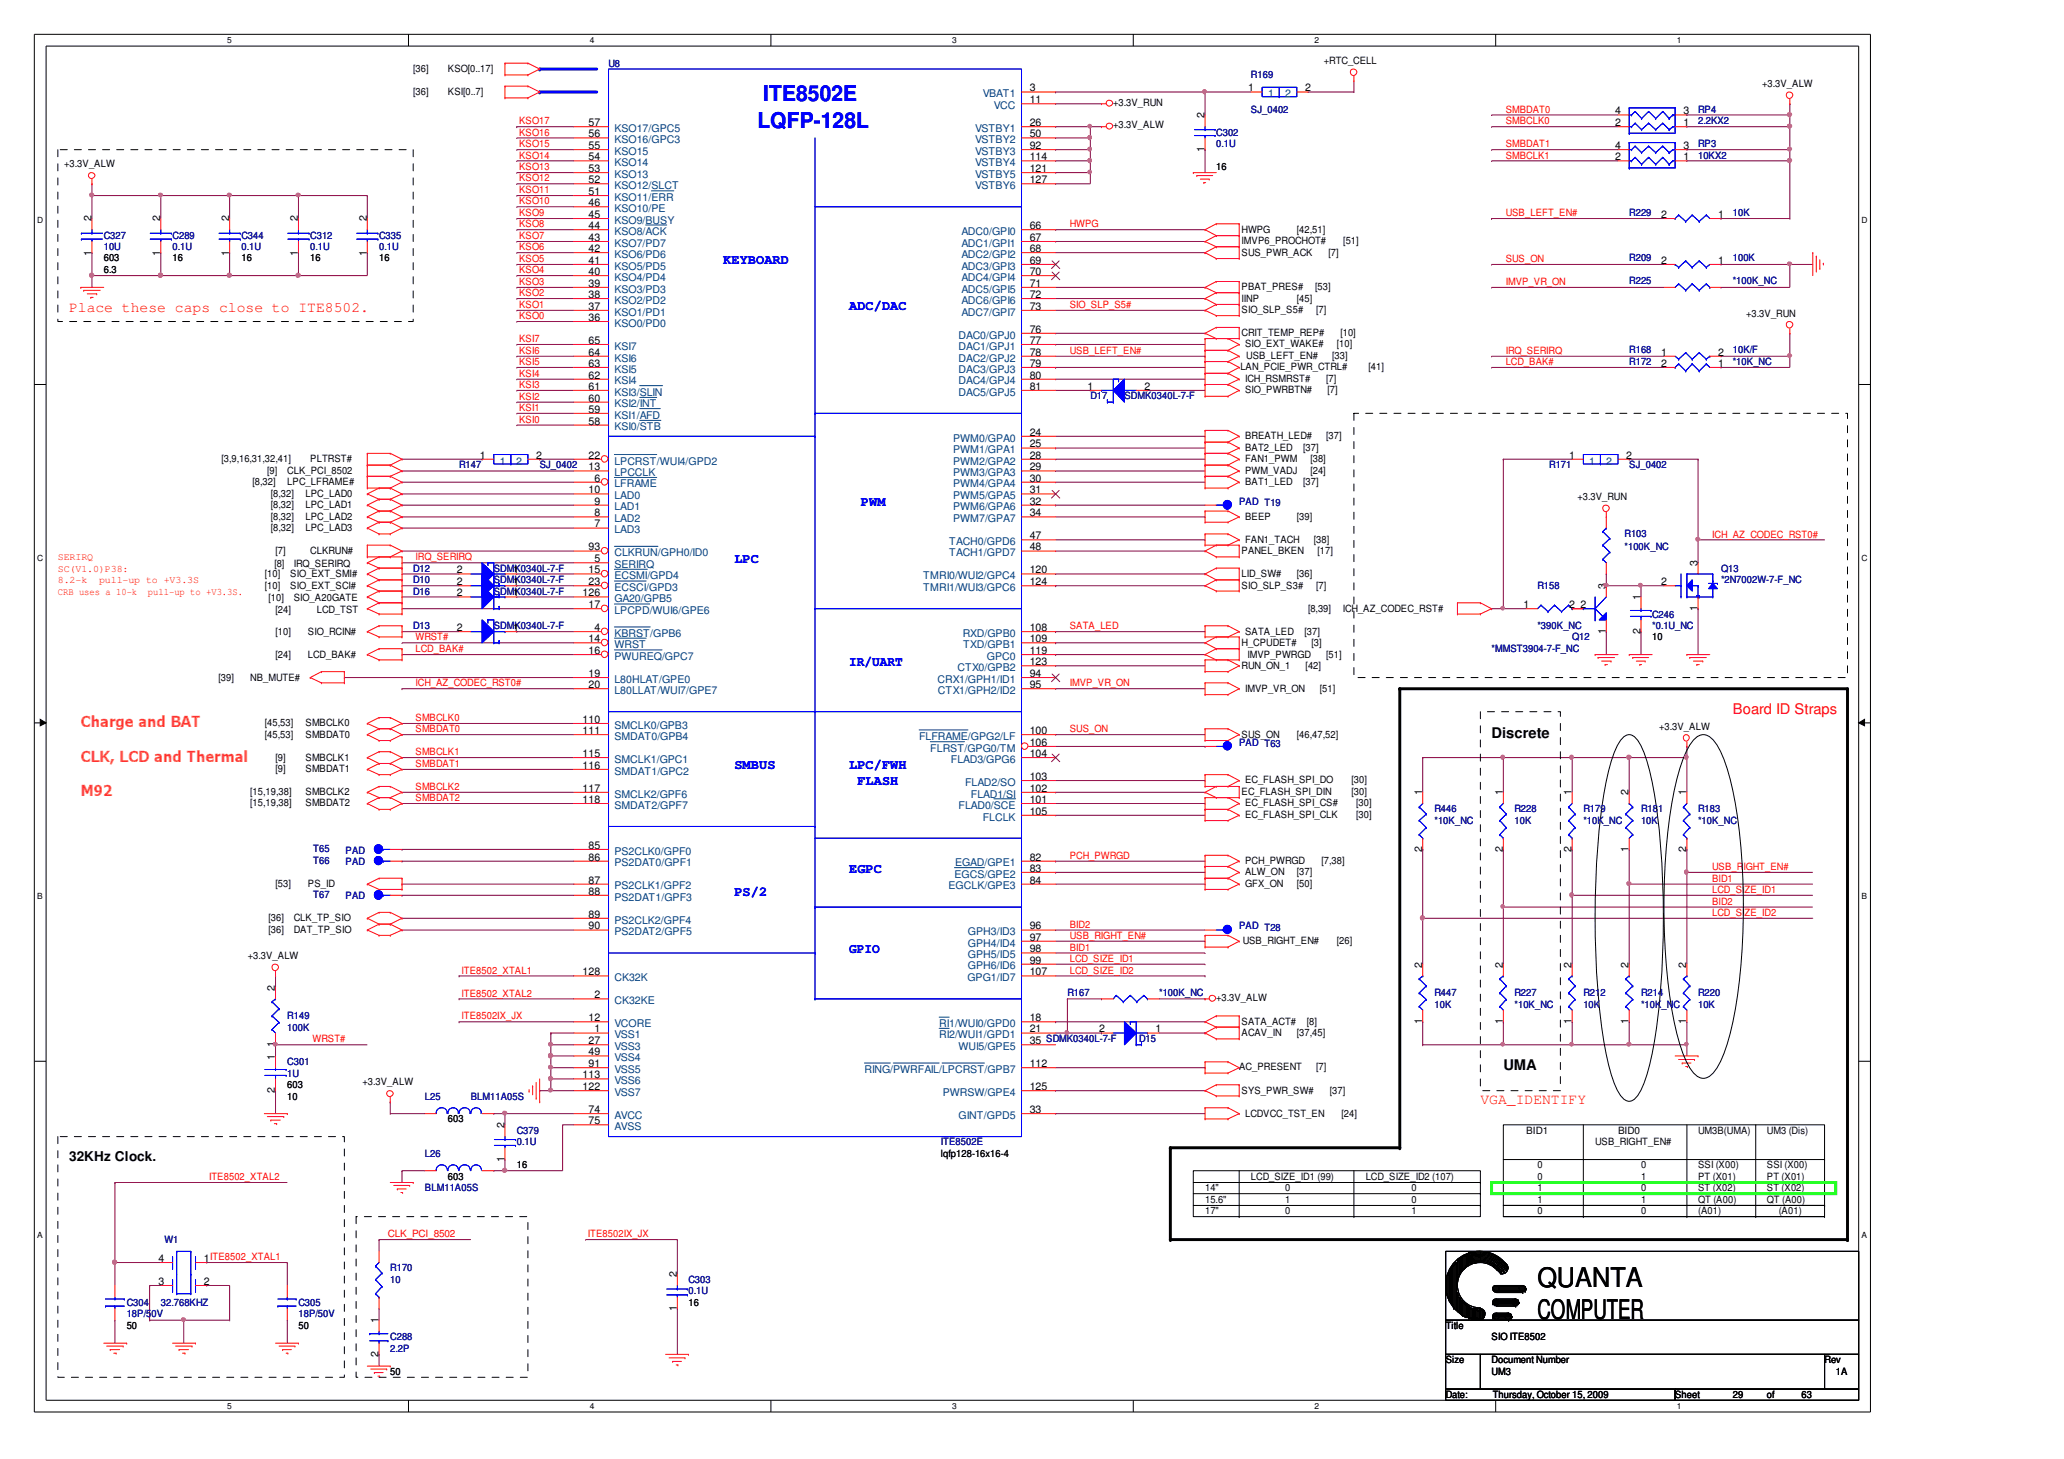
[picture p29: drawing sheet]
<svg xmlns="http://www.w3.org/2000/svg" width="297mm" height="210mm" viewBox="0 0 297 210" stroke-linecap="round" stroke-linejoin="round" font-family="sans-serif">
<defs><g id="words">
<g font-size="3.9">
<text x="221.3" y="185.2">QUANTA</text>
<text x="221.3" y="189.8">COMPUTER</text>
</g>
<g font-size="3.1" fill="#00f">
<text x="109.8" y="14.6">ITE8502E</text>
<text x="109" y="18.4">LQFP-128L</text>
</g>
<g font-size="2.1" fill="#f00">
<text x="9.9" y="44.8">Place these caps close to ITE8502.</text>
<text x="249.4" y="102.7">Board ID Straps</text>
<text x="213" y="158.8">VGA_IDENTIFY</text>
</g>
<g font-size="2.1" fill="#ff7f00">
<text x="11.6" y="104.6">Charge and BAT</text>
<text x="11.6" y="109.6">CLK, LCD and Thermal</text>
<text x="11.6" y="114.5">M92</text>
</g>
<g font-size="2.1">
<text x="214.7" y="106.1">Discrete</text>
<text x="216.4" y="154">UMA</text>
</g>
<g font-size="1.9" fill="#00f">
<text x="104.1" y="38">KEYBOARD</text>
<text x="122.2" y="44.6">ADC/DAC</text>
<text x="123.9" y="72.8">PWM</text>
<text x="105.7" y="81">LPC</text>
<text x="122.2" y="95.9">IR/UART</text>
<text x="105.7" y="110.7">SMBUS</text>
<text x="122.2" y="110.7">LPC/FWH</text>
<text x="123.4" y="113">FLASH</text>
<text x="122.2" y="125.6">EGPC</text>
<text x="105.7" y="128.9">PS/2</text>
<text x="122.2" y="137.1">GPIO</text>
</g>
<text font-size="1.9" x="9.9" y="167">32KHz Clock.</text>
<g font-size="1.5" fill="#003f7f">
<text x="141.4" y="14">VBAT1</text>
<text x="143" y="15.7">VCC</text>
<text x="182.5" y="14">1</text>
<text x="184.9" y="14">2</text>
<text x="88.4" y="19">KSO17/GPC5</text>
<text x="88.4" y="20.6">KSO16/GPC3</text>
<text x="88.4" y="22.3">KSO15</text>
<text x="88.4" y="23.9">KSO14</text>
<text x="140.3" y="19">VSTBY1</text>
<text x="140.3" y="20.6">VSTBY2</text>
<text x="140.3" y="22.3">VSTBY3</text>
<text x="140.3" y="23.9">VSTBY4</text>
<text x="88.4" y="25.6">KSO13</text>
<text x="88.4" y="27.2">KSO12/SLCT</text>
<text x="88.4" y="28.9">KSO11/ERR</text>
<text x="140.3" y="25.6">VSTBY5</text>
<text x="140.3" y="27.2">VSTBY6</text>
<text x="88.4" y="30.5">KSO10/PE</text>
<text x="88.4" y="32.2">KSO9/BUSY</text>
<text x="88.4" y="33.8">KSO8/ACK</text>
<text x="88.4" y="35.5">KSO7/PD7</text>
<text x="138.4" y="33.8">ADC0/GPI0</text>
<text x="138.4" y="35.5">ADC1/GPI1</text>
<text x="88.4" y="37.1">KSO6/PD6</text>
<text x="88.4" y="38.8">KSO5/PD5</text>
<text x="88.4" y="40.4">KSO4/PD4</text>
<text x="138.4" y="37.1">ADC2/GPI2</text>
<text x="138.4" y="38.8">ADC3/GPI3</text>
<text x="138.4" y="40.4">ADC4/GPI4</text>
<text x="88.4" y="42.1">KSO3/PD3</text>
<text x="88.4" y="43.7">KSO2/PD2</text>
<text x="88.4" y="45.4">KSO1/PD1</text>
<text x="88.4" y="47">KSO0/PD0</text>
<text x="138.4" y="42.1">ADC5/GPI5</text>
<text x="138.4" y="43.7">ADC6/GPI6</text>
<text x="138.4" y="45.4">ADC7/GPI7</text>
<text x="88.4" y="50.3">KSI7</text>
<text x="88.4" y="52">KSI6</text>
<text x="88.4" y="53.6">KSI5</text>
<text x="138" y="48.7">DAC0/GPJ0</text>
<text x="138" y="50.3">DAC1/GPJ1</text>
<text x="138" y="52">DAC2/GPJ2</text>
<text x="138" y="53.6">DAC3/GPJ3</text>
<text x="88.4" y="55.3">KSI4</text>
<text x="88.4" y="56.9">KSI3/SLIN</text>
<text x="88.4" y="58.6">KSI2/INT</text>
<text x="138" y="55.3">DAC4/GPJ4</text>
<text x="138" y="56.9">DAC5/GPJ5</text>
<text x="88.4" y="60.2">KSI1/AFD</text>
<text x="88.4" y="61.9">KSI0/STB</text>
<text x="137.2" y="63.5">PWM0/GPA0</text>
<text x="137.2" y="65.2">PWM1/GPA1</text>
<text x="71.9" y="66.8">1</text>
<text x="74.3" y="66.8">2</text>
<text x="88.4" y="66.8">LPCRST/WUI4/GPD2</text>
<text x="88.4" y="68.5">LPCCLK</text>
<text x="88.4" y="70.1">LFRAME</text>
<text x="88.4" y="71.8">LAD0</text>
<text x="137.2" y="66.8">PWM2/GPA2</text>
<text x="137.2" y="68.5">PWM3/GPA3</text>
<text x="137.2" y="70.1">PWM4/GPA4</text>
<text x="137.2" y="71.8">PWM5/GPA5</text>
<text x="228.7" y="66.8">1</text>
<text x="231.2" y="66.8">2</text>
<text x="88.4" y="73.4">LAD1</text>
<text x="88.4" y="75.1">LAD2</text>
<text x="88.4" y="76.7">LAD3</text>
<text x="137.2" y="73.4">PWM6/GPA6</text>
<text x="137.2" y="75.1">PWM7/GPA7</text>
<text x="88.4" y="80">CLKRUN/GPH0/ID0</text>
<text x="88.4" y="81.7">SERIRQ</text>
<text x="88.4" y="83.3">ECSMI/GPD4</text>
<text x="132.9" y="83.3">TMRI0/WUI2/GPC4</text>
<text x="136.6" y="78.4">TACH0/GPD6</text>
<text x="136.6" y="80">TACH1/GPD7</text>
<text x="88.4" y="88.3">LPCPD/WUI6/GPE6</text>
<text x="88.4" y="85">ECSCI/GPD3</text>
<text x="88.4" y="86.6">GA20/GPB5</text>
<text x="132.9" y="85">TMRI1/WUI3/GPC6</text>
<text x="88.4" y="91.6">KBRST/GPB6</text>
<text x="88.4" y="93.2">WRST</text>
<text x="88.4" y="94.9">PWUREQ/GPC7</text>
<text x="138.5" y="91.6">RXD/GPB0</text>
<text x="138.6" y="93.2">TXD/GPB1</text>
<text x="142" y="94.9">GPC0</text>
<text x="88.4" y="98.2">L80HLAT/GPE0</text>
<text x="88.4" y="99.9">L80LLAT/WUI7/GPE7</text>
<text x="134.9" y="98.2">CRX1/GPH1/ID1</text>
<text x="135" y="99.9">CTX1/GPH2/ID2</text>
<text x="137.8" y="96.5">CTX0/GPB2</text>
<text x="88.4" y="104.8">SMCLK0/GPB3</text>
<text x="88.4" y="106.5">SMDAT0/GPB4</text>
<text x="132.3" y="106.5">FLFRAME/GPG2/LF</text>
<text x="88.4" y="109.8">SMCLK1/GPC1</text>
<text x="88.4" y="111.4">SMDAT1/GPC2</text>
<text x="133.9" y="108.1">FLRST/GPG0/TM</text>
<text x="136.8" y="109.8">FLAD3/GPG6</text>
<text x="138.9" y="113.1">FLAD2/SO</text>
<text x="88.4" y="114.8">SMCLK2/GPF6</text>
<text x="88.4" y="116.4">SMDAT2/GPF7</text>
<text x="138" y="116.4">FLAD0/SCE</text>
<text x="139.7" y="114.8">FLAD1/SI</text>
<text x="141.4" y="118.1">FLCLK</text>
<text x="88.4" y="123">PS2CLK0/GPF0</text>
<text x="88.4" y="124.7">PS2DAT0/GPF1</text>
<text x="137.4" y="124.7">EGAD/GPE1</text>
<text x="88.4" y="128">PS2CLK1/GPF2</text>
<text x="88.4" y="129.6">PS2DAT1/GPF3</text>
<text x="136.5" y="128">EGCLK/GPE3</text>
<text x="137.4" y="126.3">EGCS/GPE2</text>
<text x="88.4" y="132.9">PS2CLK2/GPF4</text>
<text x="88.4" y="134.6">PS2DAT2/GPF5</text>
<text x="139.3" y="134.6">GPH3/ID3</text>
<text x="139.3" y="136.2">GPH4/ID4</text>
<text x="139.3" y="137.9">GPH5/ID5</text>
<text x="88.4" y="141.2">CK32K</text>
<text x="139.2" y="141.2">GPG1/ID7</text>
<text x="139.3" y="139.5">GPH6/ID6</text>
<text x="88.4" y="144.5">CK32KE</text>
<text x="88.4" y="147.8">VCORE</text>
<text x="88.4" y="149.4">VSS1</text>
<text x="135.2" y="147.8">RI1/WUI0/GPD0</text>
<text x="135.2" y="149.4">RI2/WUI1/GPD1</text>
<text x="88.4" y="151.1">VSS3</text>
<text x="88.4" y="152.7">VSS4</text>
<text x="88.4" y="154.4">VSS5</text>
<text x="88.4" y="156">VSS6</text>
<text x="124.4" y="154.4">RING/PWRFAIL/LPCRST/GPB7</text>
<text x="138" y="151.1">WUI5/GPE5</text>
<text x="88.4" y="161">AVCC</text>
<text x="88.4" y="157.7">VSS7</text>
<text x="135.7" y="157.7">PWRSW/GPE4</text>
<text x="138" y="161">GINT/GPD5</text>
<text x="88.4" y="162.6">AVSS</text>
</g>
<g font-size="1.5">
<text x="148.2" y="13.2">3</text>
<text x="148.2" y="14.8">11</text>
<text x="173.3" y="17" transform="rotate(-90 173.3 17)">2</text>
<text x="179.6" y="13.2">1</text>
<text x="187.8" y="13.2">2</text>
<text x="232.4" y="16.5">4</text>
<text x="242.3" y="16.5">3</text>
<text x="84.7" y="18.1">57</text>
<text x="84.7" y="19.8">56</text>
<text x="84.7" y="21.4">55</text>
<text x="84.7" y="23.1">54</text>
<text x="148.2" y="18.1">26</text>
<text x="148.2" y="19.8">50</text>
<text x="148.2" y="21.4">92</text>
<text x="148.2" y="23.1">114</text>
<text x="173.3" y="21.9" transform="rotate(-90 173.3 21.9)">1</text>
<text x="232.4" y="18.1">2</text>
<text x="232.4" y="23.1">2</text>
<text x="232.4" y="21.4">4</text>
<text x="242.3" y="18.1">1</text>
<text x="242.3" y="23.1">1</text>
<text x="242.3" y="21.4">3</text>
<text x="84.7" y="24.8">53</text>
<text x="84.7" y="26.4">52</text>
<text x="84.7" y="28.1">51</text>
<text x="84.7" y="29.7">46</text>
<text x="148.2" y="24.8">121</text>
<text x="148.2" y="26.4">127</text>
<text x="13.2" y="31.9" transform="rotate(-90 13.2 31.9)">2</text>
<text x="23.1" y="31.9" transform="rotate(-90 23.1 31.9)">2</text>
<text x="33" y="31.9" transform="rotate(-90 33 31.9)">2</text>
<text x="42.9" y="31.9" transform="rotate(-90 42.9 31.9)">2</text>
<text x="52.8" y="31.9" transform="rotate(-90 52.8 31.9)">2</text>
<text x="84.7" y="31.4">45</text>
<text x="84.7" y="33">44</text>
<text x="84.7" y="34.7">43</text>
<text x="148.2" y="33">66</text>
<text x="148.2" y="34.7">67</text>
<text x="239" y="31.4">2</text>
<text x="247.3" y="31.4">1</text>
<text x="13.2" y="36.8" transform="rotate(-90 13.2 36.8)">1</text>
<text x="23.1" y="36.8" transform="rotate(-90 23.1 36.8)">1</text>
<text x="33" y="36.8" transform="rotate(-90 33 36.8)">1</text>
<text x="42.9" y="36.8" transform="rotate(-90 42.9 36.8)">1</text>
<text x="52.8" y="36.8" transform="rotate(-90 52.8 36.8)">1</text>
<text x="84.7" y="36.3">42</text>
<text x="84.7" y="38">41</text>
<text x="84.7" y="39.6">40</text>
<text x="84.7" y="41.3">39</text>
<text x="148.2" y="36.3">68</text>
<text x="148.2" y="38">69</text>
<text x="148.2" y="39.6">70</text>
<text x="148.2" y="41.3">71</text>
<text x="239" y="38">2</text>
<text x="247.3" y="38">1</text>
<text x="84.7" y="42.9">38</text>
<text x="84.7" y="44.6">37</text>
<text x="84.7" y="46.2">36</text>
<text x="148.2" y="42.9">72</text>
<text x="148.2" y="44.6">73</text>
<text x="148.2" y="47.9">76</text>
<text x="84.7" y="49.5">65</text>
<text x="84.7" y="51.2">64</text>
<text x="84.7" y="52.8">63</text>
<text x="148.2" y="49.5">77</text>
<text x="148.2" y="51.2">78</text>
<text x="148.2" y="52.8">79</text>
<text x="239" y="52.8">2</text>
<text x="239" y="51.2">1</text>
<text x="247.3" y="52.8">1</text>
<text x="247.3" y="51.2">2</text>
<text x="84.7" y="54.5">62</text>
<text x="84.7" y="56.1">61</text>
<text x="84.7" y="57.8">60</text>
<text x="84.7" y="59.4">59</text>
<text x="148.2" y="54.5">80</text>
<text x="148.2" y="56.1">81</text>
<text x="156.5" y="56.1">1</text>
<text x="164.7" y="56.1">2</text>
<text x="69" y="66">1</text>
<text x="77.2" y="66">2</text>
<text x="84.7" y="61.1">58</text>
<text x="84.7" y="66">22</text>
<text x="148.2" y="62.7">24</text>
<text x="148.2" y="64.4">25</text>
<text x="148.2" y="66">28</text>
<text x="225.8" y="66">1</text>
<text x="234" y="66">2</text>
<text x="84.7" y="67.7">13</text>
<text x="84.7" y="71">10</text>
<text x="85.5" y="69.3">6</text>
<text x="148.2" y="67.7">29</text>
<text x="148.2" y="69.3">30</text>
<text x="148.2" y="71">31</text>
<text x="85.5" y="72.6">9</text>
<text x="85.5" y="74.3">8</text>
<text x="85.5" y="75.9">7</text>
<text x="148.2" y="72.6">32</text>
<text x="148.2" y="74.3">34</text>
<text x="148.2" y="77.6">47</text>
<text x="65.7" y="82.5">2</text>
<text x="84.7" y="79.2">93</text>
<text x="84.7" y="82.5">15</text>
<text x="85.5" y="80.9">5</text>
<text x="148.2" y="79.2">48</text>
<text x="148.2" y="82.5">120</text>
<text x="244.3" y="81.4" transform="rotate(-90 244.3 81.4)">3</text>
<text x="65.7" y="85.8">2</text>
<text x="65.7" y="84.2">2</text>
<text x="83.8" y="85.8">126</text>
<text x="84.7" y="87.5">17</text>
<text x="84.7" y="84.2">23</text>
<text x="148.2" y="84.2">124</text>
<text x="219.2" y="87.5">1</text>
<text x="225.8" y="87.5">2</text>
<text x="227.4" y="87.5">2</text>
<text x="231.1" y="84.7" transform="rotate(-90 231.1 84.7)">3</text>
<text x="236.1" y="86.4" transform="rotate(-90 236.1 86.4)">1</text>
<text x="239" y="84.2">2</text>
<text x="244.3" y="87.9" transform="rotate(-90 244.3 87.9)">1</text>
<text x="65.7" y="90.8">2</text>
<text x="84.7" y="92.4">14</text>
<text x="84.7" y="94.1">16</text>
<text x="85.5" y="90.8">4</text>
<text x="148.2" y="90.8">108</text>
<text x="148.2" y="92.4">109</text>
<text x="148.2" y="94.1">119</text>
<text x="148.2" y="95.7">123</text>
<text x="231.1" y="91.2" transform="rotate(-90 231.1 91.2)">1</text>
<text x="236.1" y="91.2" transform="rotate(-90 236.1 91.2)">2</text>
<text x="84.7" y="97.4">19</text>
<text x="84.7" y="99">20</text>
<text x="148.2" y="97.4">94</text>
<text x="148.2" y="99">95</text>
<text x="83.8" y="104">110</text>
<text x="83.8" y="105.6">111</text>
<text x="148.2" y="107.3">106</text>
<text x="148.2" y="105.6">100</text>
<text x="83.8" y="108.9">115</text>
<text x="83.8" y="110.6">116</text>
<text x="83.8" y="113.9">117</text>
<text x="148.2" y="108.9">104</text>
<text x="148.2" y="112.2">103</text>
<text x="148.2" y="113.9">102</text>
<text x="83.8" y="115.5">118</text>
<text x="148.2" y="117.2">105</text>
<text x="148.2" y="115.5">101</text>
<text x="204.7" y="114.4" transform="rotate(-90 204.7 114.4)">1</text>
<text x="216.3" y="114.4" transform="rotate(-90 216.3 114.4)">1</text>
<text x="226.2" y="114.4" transform="rotate(-90 226.2 114.4)">1</text>
<text x="234.4" y="114.4" transform="rotate(-90 234.4 114.4)">2</text>
<text x="242.7" y="114.4" transform="rotate(-90 242.7 114.4)">1</text>
<text x="84.7" y="122.1">85</text>
<text x="84.7" y="123.8">86</text>
<text x="148.2" y="123.8">82</text>
<text x="148.2" y="125.4">83</text>
<text x="204.7" y="122.6" transform="rotate(-90 204.7 122.6)">2</text>
<text x="216.3" y="122.6" transform="rotate(-90 216.3 122.6)">2</text>
<text x="226.2" y="122.6" transform="rotate(-90 226.2 122.6)">2</text>
<text x="234.4" y="122.6" transform="rotate(-90 234.4 122.6)">1</text>
<text x="242.7" y="122.6" transform="rotate(-90 242.7 122.6)">2</text>
<text x="84.7" y="127.1">87</text>
<text x="84.7" y="128.7">88</text>
<text x="148.2" y="127.1">84</text>
<text x="84.7" y="132">89</text>
<text x="84.7" y="133.7">90</text>
<text x="148.2" y="133.7">96</text>
<text x="148.2" y="135.3">97</text>
<text x="148.2" y="137">98</text>
<text x="39.6" y="142.5" transform="rotate(-90 39.6 142.5)">2</text>
<text x="83.8" y="140.3">128</text>
<text x="85.5" y="143.6">2</text>
<text x="148.2" y="138.6">99</text>
<text x="148.2" y="140.3">107</text>
<text x="204.7" y="139.2" transform="rotate(-90 204.7 139.2)">2</text>
<text x="216.3" y="139.2" transform="rotate(-90 216.3 139.2)">2</text>
<text x="226.2" y="139.2" transform="rotate(-90 226.2 139.2)">2</text>
<text x="234.4" y="139.2" transform="rotate(-90 234.4 139.2)">2</text>
<text x="242.7" y="139.2" transform="rotate(-90 242.7 139.2)">2</text>
<text x="84.7" y="146.9">12</text>
<text x="85.5" y="148.5">1</text>
<text x="148.2" y="146.9">18</text>
<text x="148.2" y="148.5">21</text>
<text x="158.2" y="148.5">2</text>
<text x="166.3" y="148.5">1</text>
<text x="204.7" y="147.3" transform="rotate(-90 204.7 147.3)">1</text>
<text x="216.3" y="147.3" transform="rotate(-90 216.3 147.3)">1</text>
<text x="226.2" y="147.3" transform="rotate(-90 226.2 147.3)">1</text>
<text x="234.4" y="147.3" transform="rotate(-90 234.4 147.3)">1</text>
<text x="242.7" y="147.3" transform="rotate(-90 242.7 147.3)">1</text>
<text x="39.6" y="152.4" transform="rotate(-90 39.6 152.4)">1</text>
<text x="39.6" y="150.7" transform="rotate(-90 39.6 150.7)">1</text>
<text x="83.8" y="155.1">113</text>
<text x="84.7" y="150.2">27</text>
<text x="84.7" y="151.8">49</text>
<text x="84.7" y="153.5">91</text>
<text x="148.2" y="150.2">35 SDMK0340L-7-F</text>
<text x="148.2" y="153.5">112</text>
<text x="39.6" y="157.3" transform="rotate(-90 39.6 157.3)">2</text>
<text x="83.8" y="156.8">122</text>
<text x="84.7" y="160.1">74</text>
<text x="84.7" y="161.7">75</text>
<text x="148.2" y="160.1">33</text>
<text x="148.2" y="156.8">125</text>
<text x="72.6" y="167.2" transform="rotate(-90 72.6 167.2)">1</text>
<text x="72.6" y="162.3" transform="rotate(-90 72.6 162.3)">2</text>
<text x="22.8" y="181.6">4</text>
<text x="22.8" y="184.9">3</text>
<text x="29.3" y="181.6">1ITE8502_XTAL1</text>
<text x="29.3" y="184.9">2</text>
<text x="97.4" y="183.8" transform="rotate(-90 97.4 183.8)">2</text>
<text x="54.5" y="190.4" transform="rotate(-90 54.5 190.4)">1</text>
<text x="97.4" y="188.7" transform="rotate(-90 97.4 188.7)">1</text>
<text x="54.5" y="195.3" transform="rotate(-90 54.5 195.3)">2</text>
</g>
<g font-size="1.4">
<text x="59.5" y="10.4">[36]</text>
<text x="64.5" y="10.4">KSO[0..17]</text>
<text x="190.5" y="9.3">+RTC_CELL</text>
<text x="59.5" y="13.7">[36]</text>
<text x="64.5" y="13.7">KSI[0..7]</text>
<text x="160.2" y="15.2">+3.3V_RUN</text>
<text x="253.6" y="12.6">+3.3V_ALW</text>
<text x="160.2" y="18.5">+3.3V_ALW</text>
<text x="9.3" y="24.1">+3.3V_ALW</text>
<text x="175" y="24.4">16</text>
<text x="178.7" y="33.5">HWPG</text>
<text x="178.7" y="35.2">IMVP6_PROCHOT#</text>
<text x="186.6" y="33.5">[42,51]</text>
<text x="193.3" y="35.2">[51]</text>
<text x="14.9" y="39.3">6.3</text>
<text x="14.9" y="37.6">603</text>
<text x="24.8" y="37.6">16</text>
<text x="34.7" y="37.6">16</text>
<text x="44.6" y="37.6">16</text>
<text x="54.6" y="37.6">16</text>
<text x="178.7" y="41.8">PBAT_PRES#</text>
<text x="178.7" y="36.8">SUS_PWR_ACK</text>
<text x="189.3" y="41.8">[53]</text>
<text x="191.2" y="36.8">[7]</text>
<text x="178.7" y="45.1">SIO_SLP_S5#</text>
<text x="178.7" y="43.4">IINP</text>
<text x="186.6" y="43.4">[45]</text>
<text x="189.4" y="45.1">[7]</text>
<text x="251.3" y="45.6">+3.3V_RUN</text>
<text x="178.5" y="53.3">LAN_PCIE_PWR_CTRL#</text>
<text x="178.7" y="48.4">CRIT_TEMP_REP#</text>
<text x="179.2" y="50">SIO_EXT_WAKE#</text>
<text x="179.4" y="51.7">USB_LEFT_EN#</text>
<text x="191.7" y="51.7">[33]</text>
<text x="192.4" y="50">[10]</text>
<text x="192.9" y="48.4">[10]</text>
<text x="197" y="53.3">[41]</text>
<text x="179.2" y="55">ICH_RSMRST#</text>
<text x="179.2" y="56.6">SIO_PWRBTN#</text>
<text x="190.9" y="55">[7]</text>
<text x="191" y="56.6">[7]</text>
<text x="179.2" y="63.2">BREATH_LED#</text>
<text x="179.2" y="64.9">BAT2_LED</text>
<text x="187.6" y="64.9">[37]</text>
<text x="190.9" y="63.2">[37]</text>
<text x="31.9" y="66.5">[3,9,16,31,32,41]</text>
<text x="36.4" y="69.8">[8,32]</text>
<text x="38.5" y="68.2">[9]</text>
<text x="39" y="71.5">[8,32]</text>
<text x="41.3" y="68.2">CLK_PCI_8502</text>
<text x="41.3" y="69.8">LPC_LFRAME#</text>
<text x="44" y="71.5">LPC_LAD0</text>
<text x="44.6" y="66.5">PLTRST#</text>
<text x="179.2" y="66.5">FAN1_PWM</text>
<text x="179.2" y="69.8">BAT1_LED</text>
<text x="179.2" y="68.2">PWM_VADJ</text>
<text x="187.6" y="69.8">[37]</text>
<text x="188.6" y="66.5">[38]</text>
<text x="188.6" y="68.2">[24]</text>
<text x="227" y="72">+3.3V_RUN</text>
<text x="39" y="73.1">[8,32]</text>
<text x="39" y="74.8">[8,32]</text>
<text x="39" y="76.4">[8,32]</text>
<text x="44" y="73.1">LPC_LAD1</text>
<text x="44" y="74.8">LPC_LAD2</text>
<text x="44" y="76.4">LPC_LAD3</text>
<text x="179.2" y="74.8">BEEP</text>
<text x="186.6" y="74.8">[39]</text>
<text x="38.1" y="83">[10]</text>
<text x="39.5" y="81.6">[8]</text>
<text x="39.7" y="79.7">[7]</text>
<text x="41.8" y="83">SIO_EXT_SMI#</text>
<text x="42.3" y="81.6">IRQ_SERIRQ</text>
<text x="44.6" y="79.7">CLKRUN#</text>
<text x="178.7" y="83">LID_SW#</text>
<text x="178.7" y="79.7">PANEL_BKEN</text>
<text x="179.2" y="78.1">FAN1_TACH</text>
<text x="186.6" y="83">[36]</text>
<text x="189.1" y="78.1">[38]</text>
<text x="189.6" y="79.7">[17]</text>
<text x="38.1" y="84.7">[10]</text>
<text x="38.6" y="86.5">[10]</text>
<text x="39.7" y="88.2">[24]</text>
<text x="41.8" y="84.7">SIO_EXT_SCI#</text>
<text x="42.3" y="86.5">SIO_A20GATE</text>
<text x="45.6" y="88.2">LCD_TST</text>
<text x="178.7" y="84.7">SIO_SLP_S3#</text>
<text x="188.2" y="88">[8,39]</text>
<text x="189.4" y="84.7">[7]</text>
<text x="193.2" y="88">ICH_AZ_CODEC_RST#</text>
<text x="39.7" y="91.3">[10]</text>
<text x="39.7" y="94.6">[24]</text>
<text x="44.3" y="91.3">SIO_RCIN#</text>
<text x="44.3" y="94.6">LCD_BAK#</text>
<text x="178.7" y="92.9">H_CPUDET#</text>
<text x="179.2" y="91.3">SATA_LED</text>
<text x="179.5" y="94.6">IMVP_PWRGD</text>
<text x="187.7" y="91.3">[37]</text>
<text x="188.8" y="92.9">[3]</text>
<text x="190.9" y="94.6">[51]</text>
<text x="237.8" y="92.1">10</text>
<text x="31.4" y="97.9">[39]</text>
<text x="36" y="97.9">NB_MUTE#</text>
<text x="178.7" y="96.2">RUN_ON_1</text>
<text x="179.2" y="99.5">IMVP_VR_ON</text>
<text x="187.9" y="96.2">[42]</text>
<text x="189.9" y="99.5">[51]</text>
<text x="38.1" y="104.5">[45,53]</text>
<text x="38.1" y="106.1">[45,53]</text>
<text x="44" y="104.5">SMBCLK0</text>
<text x="44" y="106.1">SMBDAT0</text>
<text x="178.7" y="106.1">SUS_ON</text>
<text x="186.6" y="106.1">[46,47,52]</text>
<text x="238.8" y="105">+3.3V_ALW</text>
<text x="39.7" y="109.4">[9]</text>
<text x="39.7" y="111.1">[9]</text>
<text x="44" y="109.4">SMBCLK1</text>
<text x="44" y="111.1">SMBDAT1</text>
<text x="179.2" y="112.7">EC_FLASH_SPI_DO</text>
<text x="194.5" y="112.7">[30]</text>
<text x="36" y="114.4">[15,19,38]</text>
<text x="36" y="116">[15,19,38]</text>
<text x="44" y="114.4">SMBCLK2</text>
<text x="44" y="116">SMBDAT2</text>
<text x="178.7" y="114.4">EC_FLASH_SPI_DIN</text>
<text x="179.2" y="117.7">EC_FLASH_SPI_CLK</text>
<text x="179.2" y="116">EC_FLASH_SPI_CS#</text>
<text x="194.5" y="114.4">[30]</text>
<text x="195.2" y="117.7">[30]</text>
<text x="195.2" y="116">[30]</text>
<text x="179.2" y="125.9">ALW_ON</text>
<text x="179.2" y="124.3">PCH_PWRGD</text>
<text x="186.6" y="125.9">[37]</text>
<text x="190.2" y="124.3">[7,38]</text>
<text x="39.7" y="127.6">[53]</text>
<text x="44.3" y="127.6">PS_ID</text>
<text x="179.2" y="127.6">GFX_ON</text>
<text x="186.6" y="127.6">[50]</text>
<text x="38.6" y="132.5">[36]</text>
<text x="38.6" y="134.2">[36]</text>
<text x="42.3" y="134.2">DAT_TP_SIO</text>
<text x="42.3" y="132.5">CLK_TP_SIO</text>
<text x="178.8" y="135.8">USB_RIGHT_EN#</text>
<text x="192.4" y="135.8">[26]</text>
<text x="35.7" y="138">+3.3V_ALW</text>
<text x="175" y="144">+3.3V_ALW</text>
<text x="178.7" y="149">ACAV_IN</text>
<text x="178.7" y="147.4">SATA_ACT#</text>
<text x="186.6" y="149">[37,45]</text>
<text x="188.1" y="147.4">[8]</text>
<text x="178.3" y="153.9">AC_PRESENT</text>
<text x="189.4" y="153.9">[7]</text>
<text x="41.3" y="158.2">10</text>
<text x="41.3" y="156.5">603</text>
<text x="52.2" y="156.2">+3.3V_ALW</text>
<text x="64.5" y="161.5">603</text>
<text x="178.7" y="157.3">SYS_PWR_SW#</text>
<text x="179.2" y="160.6">LCDVCC_TST_EN</text>
<text x="191.4" y="157.3">[37]</text>
<text x="193.1" y="160.6">[24]</text>
<text x="135.4" y="166.4">lqfp128-16x16-4</text>
<text x="219.7" y="163.1">BID1</text>
<text x="229.6" y="164.8">USB_RIGHT_EN#</text>
<text x="232.9" y="163.1">BID0</text>
<text x="244.4" y="163.1">UM3B(UMA)</text>
<text x="254.3" y="163.1">UM3 (Dis)</text>
<text x="64.5" y="169.7">603</text>
<text x="74.4" y="168.1">16</text>
<text x="173.4" y="171.4">14&quot;</text>
<text x="173.4" y="173">15.6&quot;</text>
<text x="180" y="169.7">LCD_SIZE_ID1 (99)</text>
<text x="184.9" y="171.4">0</text>
<text x="184.9" y="173">1</text>
<text x="196.5" y="169.7">LCD_SIZE_ID2 (107)</text>
<text x="203.1" y="171.4">0</text>
<text x="203.1" y="173">0</text>
<text x="221.3" y="169.7">0</text>
<text x="221.3" y="173">1</text>
<text x="221.3" y="168.1">0</text>
<text x="221.3" y="171.4">1</text>
<text x="236.2" y="173">1</text>
<text x="236.2" y="168.1">0</text>
<text x="236.2" y="169.7">1</text>
<text x="236.2" y="171.4">0</text>
<text x="244.4" y="168.1">SSI (X00)</text>
<text x="244.4" y="169.7">PT (X01)</text>
<text x="244.4" y="171.4">ST (X02)</text>
<text x="244.4" y="173">QT (A00)</text>
<text x="254.3" y="171.4">ST (X02)</text>
<text x="254.3" y="173">QT (A00)</text>
<text x="254.3" y="169.7">PT (X01)</text>
<text x="254.3" y="168.1">SSI (X00)</text>
<text x="173.4" y="174.7">17&quot;</text>
<text x="184.9" y="174.7">0</text>
<text x="203.1" y="174.7">1</text>
<text x="221.3" y="174.7">0</text>
<text x="236.2" y="174.7">0</text>
<text x="244.4" y="174.7">(A01)</text>
<text x="256" y="174.7">(A01)</text>
<text x="18.2" y="191.2">50</text>
<text x="43" y="191.2">50</text>
<text x="99.1" y="187.9">16</text>
<text x="208.1" y="191.2">Title</text>
<text x="56.2" y="197.8">50</text>
<text x="208.1" y="196.1">Size</text>
<text x="214.7" y="197.8">UM3</text>
<text x="214.7" y="196.1">Document Number</text>
<text x="214.7" y="192.8">SIO ITE8502</text>
<text x="262.6" y="196.1">Rev</text>
<text x="264.2" y="197.8">1A</text>
<text x="208.1" y="201.1">Date:</text>
<text x="214.8" y="201.1">Thursday, October 15, 2009</text>
<text x="241.1" y="201.1">Sheet</text>
<text x="249.4" y="201.1">29</text>
<text x="254.3" y="201.1">of</text>
<text x="259.3" y="201.1">63</text>
</g>
<g font-size="1.4" fill="#00007f">
<text x="87.6" y="9.6">U8</text>
<text x="180" y="11.2">R169</text>
<text x="180" y="16.2">SJ_0402</text>
<text x="244.4" y="16.2">RP4</text>
<text x="244.4" y="17.8">2.2KX2</text>
<text x="175" y="19.5">C302</text>
<text x="175" y="21.1">0.1U</text>
<text x="244.4" y="21.1">RP3</text>
<text x="244.4" y="22.8">10KX2</text>
<text x="14.9" y="34.3">C327</text>
<text x="24.8" y="34.3">C289</text>
<text x="34.7" y="34.3">C344</text>
<text x="44.6" y="34.3">C312</text>
<text x="54.6" y="34.3">C335</text>
<text x="234.5" y="31">R229</text>
<text x="249.4" y="31">10K</text>
<text x="14.9" y="36">10U</text>
<text x="24.8" y="36">0.1U</text>
<text x="34.7" y="36">0.1U</text>
<text x="44.6" y="36">0.1U</text>
<text x="54.6" y="36">0.1U</text>
<text x="234.5" y="40.9">R225</text>
<text x="234.5" y="37.6">R209</text>
<text x="249.4" y="40.9">*100K_NC</text>
<text x="249.4" y="37.6">100K</text>
<text x="234.5" y="52.5">R172</text>
<text x="234.5" y="50.8">R168</text>
<text x="249.4" y="52.5">*10K_NC</text>
<text x="249.4" y="50.8">10K/F</text>
<text x="156.9" y="57.4">D17</text>
<text x="161.8" y="57.4">SDMK0340L-7-F</text>
<text x="66.1" y="67.3">R147</text>
<text x="77.7" y="67.3">SJ_0402</text>
<text x="223" y="67.3">R171</text>
<text x="234.5" y="67.3">SJ_0402</text>
<text x="178.3" y="72.6">PAD T19</text>
<text x="233.8" y="77.2">R103</text>
<text x="59.5" y="83.8">D10</text>
<text x="59.5" y="82.2">D12</text>
<text x="71.1" y="83.8">SDM1</text>
<text x="71.1" y="82.2">SDM1</text>
<text x="74" y="83.8">K0340L-7-F</text>
<text x="74" y="82.2">K0340L-7-F</text>
<text x="233.8" y="79.2">*100K_NC</text>
<text x="247.7" y="82.2">Q13</text>
<text x="247.7" y="83.8">*2N7002W-7-F_NC</text>
<text x="59.5" y="85.5">D16</text>
<text x="71.1" y="85.5">SDM1</text>
<text x="74" y="85.5">K0340L-7-F</text>
<text x="221.3" y="84.7">R158</text>
<text x="237.8" y="88.8">C246</text>
<text x="59.5" y="90.5">D13</text>
<text x="71.1" y="90.5">SDM1</text>
<text x="74" y="90.5">K0340L-7-F</text>
<text x="214.7" y="93.8">*MMST3904-7-F_NC</text>
<text x="221.3" y="90.5">*390K_NC</text>
<text x="226.3" y="92.1">Q12</text>
<text x="237.8" y="90.5">*0.1U_NC</text>
<text x="178.3" y="107.3">PAD T63</text>
<text x="206.4" y="116.9">R446</text>
<text x="206.4" y="118.6">*10K_NC</text>
<text x="218" y="116.9">R228</text>
<text x="218" y="118.6">10K</text>
<text x="227.9" y="116.9">R179</text>
<text x="227.9" y="118.6">*10K_NC</text>
<text x="236.2" y="116.9">R181</text>
<text x="236.2" y="118.6">10K</text>
<text x="244.4" y="116.9">R183</text>
<text x="244.4" y="118.6">*10K_NC</text>
<text x="45.1" y="122.6">T65</text>
<text x="45.1" y="124.3">T66</text>
<text x="49.7" y="122.8">PAD</text>
<text x="49.7" y="124.5">PAD</text>
<text x="45.1" y="129.2">T67</text>
<text x="49.7" y="129.4">PAD</text>
<text x="178.3" y="133.7">PAD T28</text>
<text x="153.6" y="143.3">R167</text>
<text x="166.8" y="143.3">*100K_NC</text>
<text x="206.4" y="143.3">R447</text>
<text x="218" y="143.3">R227</text>
<text x="227.9" y="143.3">R212</text>
<text x="236.2" y="143.3">R214</text>
<text x="244.4" y="143.3">R220</text>
<text x="41.3" y="148.3">100K</text>
<text x="41.3" y="146.6">R149</text>
<text x="163.9" y="149.9">D15</text>
<text x="206.4" y="145">10K</text>
<text x="218" y="145">*10K_NC</text>
<text x="227.9" y="145">10K</text>
<text x="236.2" y="145">*10K_NC</text>
<text x="244.4" y="145">10K</text>
<text x="41.3" y="154.9">1U</text>
<text x="41.3" y="153.2">C301</text>
<text x="61.2" y="158.2">L25</text>
<text x="67.8" y="158.2">BLM11A05S</text>
<text x="61.2" y="166.4">L26</text>
<text x="74.4" y="163.1">C379</text>
<text x="74.4" y="164.8">0.1U</text>
<text x="135.4" y="164.8">ITE8502E</text>
<text x="61.2" y="171.4">BLM11A05S</text>
<text x="23.7" y="178.8">W1</text>
<text x="56.2" y="184.6">10</text>
<text x="56.2" y="182.9">R170</text>
<text x="99.1" y="184.6">C303</text>
<text x="18.2" y="189.5">18P/5</text>
<text x="18.2" y="187.9">C304</text>
<text x="21.8" y="189.5">0V</text>
<text x="23.1" y="187.9">32.768KHZ</text>
<text x="43" y="189.5">18P/50V</text>
<text x="43" y="187.9">C305</text>
<text x="99.1" y="186.2">0.1U</text>
<text x="56.2" y="194.5">2.2P</text>
<text x="56.2" y="192.8">C288</text>
</g>
<g font-size="1.4" fill="#f00">
<text x="74.7" y="17.9">KSO17</text>
<text x="216.7" y="16.2">SMBDAT0</text>
<text x="216.7" y="17.9">SMBCLK0</text>
<text x="74.7" y="21.2">KSO15</text>
<text x="74.7" y="22.8">KSO14</text>
<text x="74.7" y="19.5">KSO16</text>
<text x="216.7" y="22.8">SMBCLK1</text>
<text x="216.7" y="21.2">SMBDAT1</text>
<text x="74.7" y="27.8">KSO11</text>
<text x="74.7" y="29.4">KSO10</text>
<text x="74.7" y="24.5">KSO13</text>
<text x="74.7" y="26.1">KSO12</text>
<text x="74.7" y="34.4">KSO7</text>
<text x="74.7" y="31.1">KSO9</text>
<text x="74.7" y="32.7">KSO8</text>
<text x="154" y="32.7">HWPG</text>
<text x="216.7" y="31.1">USB_LEFT_EN#</text>
<text x="74.7" y="41">KSO3</text>
<text x="74.7" y="37.7">KSO5</text>
<text x="74.7" y="39.3">KSO4</text>
<text x="74.7" y="36">KSO6</text>
<text x="216.7" y="37.7">SUS_ON</text>
<text x="216.7" y="41">IMVP_VR_ON</text>
<text x="74.7" y="42.6">KSO2</text>
<text x="74.7" y="44.3">KSO1</text>
<text x="74.7" y="45.9">KSO0</text>
<text x="154" y="44.3">SIO_SLP_S5#</text>
<text x="74.7" y="52.5">KSI5</text>
<text x="74.7" y="49.2">KSI7</text>
<text x="74.7" y="50.9">KSI6</text>
<text x="154" y="50.9">USB_LEFT_EN#</text>
<text x="216.7" y="50.9">IRQ_SERIRQ</text>
<text x="216.7" y="52.5">LCD_BAK#</text>
<text x="74.7" y="55.8">KSI3</text>
<text x="74.7" y="54.2">KSI4</text>
<text x="74.7" y="59.1">KSI1</text>
<text x="74.7" y="57.5">KSI2</text>
<text x="74.7" y="60.8">KSI0</text>
<text x="246.4" y="77.3">ICH_AZ_CODEC_RST0#</text>
<text x="8.3" y="80.5">SERIRQ</text>
<text x="8.3" y="83.9">8.2-k</text>
<text x="8.3" y="82.2">SC(V1.0)P38:</text>
<text x="14.3" y="83.9">pull-up to +V3.3S</text>
<text x="59.8" y="80.6">IRQ_SERIRQ</text>
<text x="8.3" y="85.6">CRB uses a 10-k</text>
<text x="21.3" y="85.6">pull-up to +V3.3S.</text>
<text x="59.8" y="92.1">WRST#</text>
<text x="59.8" y="93.8">LCD_BAK#</text>
<text x="154" y="90.5">SATA_LED</text>
<text x="59.8" y="98.7">ICH_AZ_CODEC_RST0#</text>
<text x="154" y="98.7">IMVP_VR_ON</text>
<text x="59.8" y="103.7">SMBCLK0</text>
<text x="59.8" y="105.4">SMBDAT0</text>
<text x="154" y="105.4">SUS_ON</text>
<text x="59.8" y="108.7">SMBCLK1</text>
<text x="59.8" y="110.3">SMBDAT1</text>
<text x="59.8" y="113.7">SMBCLK2</text>
<text x="59.8" y="115.3">SMBDAT2</text>
<text x="154" y="123.6">PCH_PWRGD</text>
<text x="246.4" y="125.2">USB_RIGHT_EN#</text>
<text x="246.4" y="128.5">LCD_SI</text>
<text x="246.4" y="126.9">BID1</text>
<text x="246.4" y="130.2">BID2</text>
<text x="246.4" y="131.8">LCD_SI</text>
<text x="251.1" y="128.5">ZE_ID1</text>
<text x="251.1" y="131.8">ZE_ID2</text>
<text x="154" y="133.5">BID2</text>
<text x="154" y="135.1">USB_RIGHT_EN#</text>
<text x="154" y="136.8">BID1</text>
<text x="66.4" y="143.4">ITE8502_XTAL2</text>
<text x="66.4" y="140.1">ITE8502_XTAL1</text>
<text x="154" y="138.4">LCD_SIZE_ID1</text>
<text x="154" y="140.1">LCD_SIZE_ID2</text>
<text x="45" y="150">WRST#</text>
<text x="66.4" y="146.7">ITE8502IX_JX</text>
<text x="30.1" y="169.8">ITE8502_XTAL2</text>
<text x="55.8" y="178">CLK_PCI_8502</text>
<text x="84.6" y="178">ITE8502IX_JX</text>
</g>
<g font-size="1.2">
<text x="32.7" y="6.2">5</text>
<text x="84.9" y="6.2">4</text>
<text x="137" y="6.2">3</text>
<text x="189.2" y="6.2">2</text>
<text x="241.3" y="6.2">1</text>
<text x="5.4" y="32">D</text>
<text x="267.9" y="32">D</text>
<text x="5.4" y="80.7">C</text>
<text x="267.9" y="80.7">C</text>
<text x="5.4" y="129.4">B</text>
<text x="267.9" y="129.4">B</text>
<text x="5.4" y="178.1">A</text>
<text x="267.9" y="178.1">A</text>
<text x="32.7" y="202.7">5</text>
<text x="84.9" y="202.7">4</text>
<text x="137" y="202.7">3</text>
<text x="189.2" y="202.7">2</text>
<text x="241.3" y="202.7">1</text>
</g>
</g></defs>
<path d="M4.9 4.9h264.3v198.2h-264.3zM6.6 6.6h260.9v194.9h-260.9z" fill="none" stroke="#000" stroke-width=".14"/>
<g fill="#fff">
<path d="M32.7 5.1h.6v1.4h-.6z"/>
<path d="M32.7 201.6h.6v1.4h-.6z"/>
</g>
<path d="M58.8 4.9v1.7M58.8 201.5v1.6" fill="none" stroke="#000" stroke-width=".14"/>
<g fill="#fff">
<path d="M84.9 5.1h.6v1.4h-.6z"/>
<path d="M84.9 201.6h.6v1.4h-.6z"/>
</g>
<path d="M110.9 4.9v1.7M110.9 201.5v1.6" fill="none" stroke="#000" stroke-width=".14"/>
<g fill="#fff">
<path d="M137 5.1h.6v1.4h-.6z"/>
<path d="M137 201.6h.6v1.4h-.6z"/>
</g>
<path d="M163.1 4.9v1.7M163.1 201.5v1.6" fill="none" stroke="#000" stroke-width=".14"/>
<g fill="#fff">
<path d="M189.2 5.1h.6v1.4h-.6z"/>
<path d="M189.2 201.6h.6v1.4h-.6z"/>
</g>
<path d="M215.3 4.9v1.7M215.3 201.5v1.6" fill="none" stroke="#000" stroke-width=".14"/>
<g fill="#fff">
<path d="M241.3 5.1h.6v1.4h-.6z"/>
<path d="M241.3 201.6h.6v1.4h-.6z"/>
<path d="M5.4 30.9h.7v1.4h-.7z"/>
<path d="M267.9 30.9h.8v1.4h-.8z"/>
<path d="M5.4 79.6h.7v1.4h-.7z"/>
<path d="M267.9 79.6h.8v1.4h-.8z"/>
</g>
<path d="M4.9 55.3h1.7M267.5 55.3h1.7" fill="none" stroke="#000" stroke-width=".14"/>
<g fill="#fff">
<path d="M5.4 128.3h.7v1.4h-.7z"/>
<path d="M267.9 128.3h.8v1.4h-.8z"/>
</g>
<path d="M4.9 104h1.7M5.8 103.5l.8 .5-.8 .4zM267.5 104l.8-.5v.9zM267.5 104h1.7" fill="none" stroke="#000" stroke-width=".14"/>
<path d="M5.8 103.5l.8 .5-.8 .4zM267.5 104l.8-.5v.9z" fill="#000"/>
<g fill="#fff">
<path d="M5.4 177h.7v1.3h-.7z"/>
<path d="M267.9 177h.8v1.3h-.8z"/>
</g>
<path d="M4.9 152.7h1.7M267.5 152.7h1.7" fill="none" stroke="#000" stroke-width=".14"/>
<path d="M151.9 114h.1M151.9 114h21.5M151.9 112.3h21.5M173.4 112.3h.1M151.9 148.6h1.7M153.6 148.6h.1" fill="none" stroke="#7f003f" stroke-width=".14"/>
<circle cx="153.5" cy="148.6" r=".28" fill="#f0f"/>
<circle cx="153.5" cy="148.6" r=".28" fill="none" stroke="#f0f" stroke-width=".14"/>
<g fill="none" stroke="#7f003f" stroke-width=".14">
<path d="M151.9 18.2h.1M151.9 18.2h5M13.2 26.4h.1M13.2 26.4v1.7M33 39.7h.1M43 28.1h.1M43 39.7h.1M43 28.1h9.9M52.9 28.1h.1M52.9 36.4h.1M52.9 36.4v3.3h-19.9M52.9 28.1v3.3"/>
<path d="M74.4 38h.1M74.4 39.7h.1M74.4 38h8.2M74.4 39.7h8.2M151.9 23.1h.1M151.9 24.8h.1M151.9 23.1h5M151.9 24.8h5M74.4 41.3h.1M74.4 43h.1M74.4 56.2h.1M74.4 41.3h8.2"/>
<path d="M74.4 43h8.2M74.4 56.2h8.2M57.9 76h.1M57.9 79.3h.1M57.9 67.8h.1M57.9 76h24.7M57.9 79.3h24.7M57.9 67.8h24.7M57.9 81h.1M57.9 81h24.7M56.2 158.5h.1M56.2 158.5v1.7"/>
<path d="M56.2 160.2h.1M56.2 160.2h5M71.1 168.4h.1M72.7 166.8h.1M72.7 166.8v1.6h-1.6M33 189.9h.1M33 184.9v5"/>
</g>
<circle cx="42.9" cy="39.6" r=".31" fill="#f0f"/>
<circle cx="42.9" cy="39.6" r=".31" fill="none" stroke="#f0f" stroke-width=".14"/>
<circle cx="33" cy="39.6" r=".31" fill="#f0f"/>
<circle cx="33" cy="39.6" r=".31" fill="none" stroke="#f0f" stroke-width=".14"/>
<path d="M23.1 28.1h.1M23.1 28.1v3.3M23.1 28.1h9.9M43 36.4h.1M43 36.4v3.3" fill="none" stroke="#7f003f" stroke-width=".14"/>
<circle cx="23.1" cy="28.1" r=".28" fill="#f0f"/>
<circle cx="23.1" cy="28.1" r=".28" fill="none" stroke="#f0f" stroke-width=".14"/>
<path d="M13.2 28.1h.1M13.2 28.1h9.9" fill="none" stroke="#7f003f" stroke-width=".14"/>
<circle cx="13.2" cy="28.1" r=".28" fill="#f0f"/>
<circle cx="13.2" cy="28.1" r=".28" fill="none" stroke="#f0f" stroke-width=".14"/>
<path d="M13.2 39.7h.1M13.2 36.4h.1M13.2 28.1h.1M13.2 28.1v3.3M13.2 36.4v4.9M23.1 36.4h.1M23.1 39.7h.1M23.1 36.4v3.3M33 36.4h.1M33 36.4v3.3h-9.9M43 28.1h.1M43 28.1v3.3" fill="none" stroke="#7f003f" stroke-width=".14"/>
<circle cx="23.1" cy="39.6" r=".31" fill="#f0f"/>
<circle cx="23.1" cy="39.6" r=".31" fill="none" stroke="#f0f" stroke-width=".14"/>
<path d="M13.2 39.7h.1M13.2 39.7h9.9" fill="none" stroke="#7f003f" stroke-width=".14"/>
<circle cx="23.1" cy="39.6" r=".31" fill="#f0f"/>
<circle cx="23.1" cy="39.6" r=".31" fill="none" stroke="#f0f" stroke-width=".14"/>
<circle cx="13.2" cy="39.6" r=".31" fill="#f0f"/>
<circle cx="13.2" cy="39.6" r=".31" fill="none" stroke="#f0f" stroke-width=".14"/>
<path d="M33 28.1h.1M33 28.1v3.3M33 28.1h10" fill="none" stroke="#7f003f" stroke-width=".14"/>
<circle cx="42.9" cy="28.1" r=".28" fill="#f0f"/>
<circle cx="42.9" cy="28.1" r=".28" fill="none" stroke="#f0f" stroke-width=".14"/>
<circle cx="33" cy="28.1" r=".28" fill="#f0f"/>
<circle cx="33" cy="28.1" r=".28" fill="none" stroke="#f0f" stroke-width=".14"/>
<g fill="none" stroke="#7f003f" stroke-width=".14">
<path d="M74.4 34.7h.1M74.4 36.4h.1M74.4 31.4h.1M74.4 33h.1M74.4 34.7h8.2M74.4 36.4h8.2M74.4 31.4h8.2M74.4 33h8.2M74.4 52.9h.1M74.4 54.6h.1M74.4 52.9h8.2M74.4 54.6h8.2"/>
<path d="M74.4 61.2h.1M74.4 61.2h8.2M72.7 160.2h.1M72.7 160.2h9.9"/>
</g>
<circle cx="72.6" cy="160.2" r=".28" fill="#f0f"/>
<circle cx="72.6" cy="160.2" r=".28" fill="none" stroke="#f0f" stroke-width=".14"/>
<path d="M72.7 160.2h.1M72.7 160.2v1.6M21.5 189.9h.1M21.5 189.9h11.5M26.4 189.9h.1" fill="none" stroke="#7f003f" stroke-width=".14"/>
<circle cx="26.4" cy="189.9" r=".28" fill="#f0f"/>
<circle cx="26.4" cy="189.9" r=".28" fill="none" stroke="#f0f" stroke-width=".14"/>
<g fill="none" stroke="#7f003f" stroke-width=".14">
<path d="M151.9 19.8h.1M151.9 14.9h.1M151.9 19.8h5M151.9 14.9h6.6M188.2 13.2h.1M188.2 13.2h6.6M74.4 28.1h.1M74.4 29.7h.1M74.4 24.8h.1M74.4 26.4h.1M74.4 28.1h8.2M74.4 29.7h8.2"/>
<path d="M74.4 24.8h8.2M74.4 26.4h8.2M57.9 69.4h.1M57.9 71.1h.1M57.9 69.4h24.7M57.9 71.1h24.7M49.6 97.5h.1M49.6 97.5h33M16.5 170.1h.1M16.5 170.1v11.5M16.5 170.1h24.8M71.1 160.2h.1"/>
<path d="M71.1 160.2h1.6M16.5 189.9h.1M16.5 181.6h.1M16.5 189.9v3.3M16.5 181.6h6.6M21.5 184.9h.1M21.5 189.9h.1M21.5 184.9h1.6M21.5 184.9v5M29.7 181.6h.1M29.7 181.6h11.6"/>
</g>
<circle cx="16.5" cy="181.6" r=".31" fill="#f0f"/>
<circle cx="16.5" cy="181.6" r=".31" fill="none" stroke="#f0f" stroke-width=".14"/>
<g fill="none" stroke="#7f003f" stroke-width=".14">
<path d="M74.4 19.8h.1M74.4 19.8h8.2M194.8 13.2h.1M194.8 11.6v1.6M74.4 21.5h.1M74.4 23.1h.1M74.4 21.5h8.2M74.4 23.1h8.2M151.9 26.4h.1M151.9 21.5h.1M151.9 26.4h5M151.9 21.5h5"/>
<path d="M74.4 49.6h.1M74.4 51.3h.1M74.4 59.5h.1M74.4 44.6h.1M74.4 46.3h.1M74.4 57.9h.1M74.4 49.6h8.2M74.4 51.3h8.2M74.4 59.5h8.2M74.4 44.6h8.2M74.4 46.3h8.2M74.4 57.9h8.2"/>
<path d="M57.9 72.7h.1M57.9 74.4h.1M57.9 72.7h24.7M57.9 74.4h24.7M57.9 168.4h.1M57.9 168.4v1.7M57.9 168.4h3.3M72.7 168.4h.1M81 161.8h.1M81 161.8h1.6M81 161.8v6.6h-8.3M16.5 181.6h.1"/>
<path d="M16.5 181.6v3.3M26.4 189.9h.1M26.4 189.9v3.3M29.7 184.9h.1M29.7 184.9h3.3M41.3 189.9h.1M41.3 181.6h.1M41.3 181.6v3.3M41.3 189.9v3.3"/>
</g>
<circle cx="72.6" cy="168.4" r=".31" fill="#f0f"/>
<circle cx="72.6" cy="168.4" r=".31" fill="none" stroke="#f0f" stroke-width=".14"/>
<g fill="none" stroke="#7f003f" stroke-width=".14">
<path d="M214.7 23.1h.1M214.7 21.5h.1M214.7 23.1h18.2M214.7 21.5h18.2M242.8 21.5h.1M242.8 23.1h.1M242.8 21.5h14.8M257.6 21.5h.1M257.6 21.5v1.6h-14.8M151.9 66.1h.1M151.9 77.7h21.5M151.9 62.8h21.5"/>
<path d="M151.9 66.1h21.5M173.4 77.7h.1M173.4 62.8h.1M151.9 95.8h.1M151.9 95.8h21.5M151.9 117.3h.1M151.9 117.3h21.5M151.9 115.6h21.5M173.4 115.6h.1M57.9 132.1h.1M57.9 133.8h.1M57.9 132.1h24.7"/>
<path d="M57.9 133.8h24.7M151.9 127.2h21.5M173.4 127.2h.1"/>
</g>
<circle cx="257.5" cy="23.1" r=".31" fill="#f0f"/>
<circle cx="257.5" cy="23.1" r=".31" fill="none" stroke="#f0f" stroke-width=".14"/>
<path d="M257.6 18.2v3.3M257.6 31.4h.1M257.6 21.5h.1M257.6 23.1v8.3" fill="none" stroke="#7f003f" stroke-width=".14"/>
<circle cx="257.6" cy="18.2" r=".28" fill="#f0f"/>
<circle cx="257.6" cy="18.2" r=".28" fill="none" stroke="#f0f" stroke-width=".14"/>
<circle cx="257.6" cy="21.5" r=".28" fill="#f0f"/>
<circle cx="257.6" cy="21.5" r=".28" fill="none" stroke="#f0f" stroke-width=".14"/>
<path d="M214.7 38h.1M214.7 38h24.8M247.7 38h.1M247.7 38h9.9M151.9 47.9h.1M151.9 43h21.5M151.9 47.9h21.5M173.4 43h.1M226.3 150.3h.1M226.3 150.3h8.2" fill="none" stroke="#7f003f" stroke-width=".14"/>
<path d="M225.9 150.1l.3-.1 .2 .2-.2 .3-.2-.1z" fill-rule="evenodd" fill="#f0f"/>
<path d="M225.9 150.1l.3-.1 .2 .2-.2 .3-.2-.1z" fill="none" stroke="#f0f" stroke-width=".14"/>
<path d="M226.3 109h.1M226.3 109v5M226.3 109h8.2M234.5 109h.1M234.5 109v5M242.8 109h.1M242.8 109v5" fill="none" stroke="#7f003f" stroke-width=".14"/>
<circle cx="226.1" cy="108.9" r=".28" fill="#f0f"/>
<circle cx="226.1" cy="108.9" r=".28" fill="none" stroke="#f0f" stroke-width=".14"/>
<path d="M234.5 109h.1M234.5 109h8.3" fill="none" stroke="#7f003f" stroke-width=".14"/>
<circle cx="242.7" cy="108.9" r=".28" fill="#f0f"/>
<circle cx="242.7" cy="108.9" r=".28" fill="none" stroke="#f0f" stroke-width=".14"/>
<circle cx="234.4" cy="108.9" r=".31" fill="#f0f"/>
<circle cx="234.4" cy="108.9" r=".31" fill="none" stroke="#f0f" stroke-width=".14"/>
<path d="M216.4 150.3h.1M216.4 150.3h9.9" fill="none" stroke="#7f003f" stroke-width=".14"/>
<path d="M216 150.1l.3-.1 .2 .2-.2 .3-.2-.1z" fill-rule="evenodd" fill="#f0f"/>
<path d="M216 150.1l.3-.1 .2 .2-.2 .3-.2-.1z" fill="none" stroke="#f0f" stroke-width=".14"/>
<path d="M242.8 107.4h.1M242.8 107.4v1.6M234.5 150.3h.1M234.5 150.3h8.3" fill="none" stroke="#7f003f" stroke-width=".14"/>
<path d="M242.5 150.1l.2-.1 .2 .2-.2 .3-.2-.1z" fill-rule="evenodd" fill="#f0f"/>
<path d="M242.5 150.1l.2-.1 .2 .2-.2 .3-.2-.1z" fill="none" stroke="#f0f" stroke-width=".14"/>
<circle cx="234.4" cy="150.2" r=".28" fill="#f0f"/>
<circle cx="234.4" cy="150.2" r=".28" fill="none" stroke="#f0f" stroke-width=".14"/>
<path d="M226.3 128.8h.1M226.3 128.8h34.6M226.3 147h.1M226.3 147v3.3M234.5 147h.1M234.5 147v3.3M242.8 150.3h.1M242.8 147h.1M242.8 147v4.9" fill="none" stroke="#7f003f" stroke-width=".14"/>
<circle cx="226.1" cy="128.8" r=".28" fill="#f0f"/>
<circle cx="226.1" cy="128.8" r=".28" fill="none" stroke="#f0f" stroke-width=".14"/>
<path d="M242.8 125.5h.1M242.8 125.5v13.2" fill="none" stroke="#7f003f" stroke-width=".14"/>
<circle cx="242.7" cy="125.5" r=".28" fill="#f0f"/>
<circle cx="242.7" cy="125.5" r=".28" fill="none" stroke="#f0f" stroke-width=".14"/>
<path d="M234.5 122.2h.1M234.5 127.2h.1M234.5 122.2v5M234.5 127.2h26.4" fill="none" stroke="#7f003f" stroke-width=".14"/>
<circle cx="234.4" cy="127.1" r=".28" fill="#f0f"/>
<circle cx="234.4" cy="127.1" r=".28" fill="none" stroke="#f0f" stroke-width=".14"/>
<path d="M216.4 130.5h.1M216.4 122.2h.1M216.4 130.5h44.5M216.4 122.2v16.5M242.8 125.5h.1M242.8 122.2h.1M242.8 125.5h18.1M242.8 122.2v3.3" fill="none" stroke="#7f003f" stroke-width=".14"/>
<path d="M216.1 130.2h.3l.1 .2-.2 .3-.3-.3z" fill-rule="evenodd" fill="#f0f"/>
<path d="M216.1 130.2h.3l.1 .2-.2 .3-.3-.3z" fill="none" stroke="#f0f" stroke-width=".14"/>
<g fill="none" stroke="#7f003f" stroke-width=".14">
<path d="M151.9 33h.1M151.9 33h21.5M156.9 24.8h.1M156.9 23.1h.1M156.9 23.1v3.3M151.9 54.6h.1M151.9 54.6h21.5M151.9 41.3h21.5M173.4 41.3h.1M151.9 99.1h.1M151.9 99.1h21.5M151.9 105.7h.1"/>
<path d="M151.9 105.7h21.5M226.3 128.8h.1M226.3 122.2h.1M226.3 122.2v16.5M234.5 127.2h.1M234.5 127.2v11.5"/>
</g>
<path d="M156.6 24.6l.2-.1 .3 .3-.3 .2-.2-.1z" fill-rule="evenodd" fill="#f0f"/>
<path d="M156.6 24.6l.2-.1 .3 .3-.3 .2-.2-.1z" fill="none" stroke="#f0f" stroke-width=".14"/>
<circle cx="156.8" cy="23.1" r=".28" fill="#f0f"/>
<circle cx="156.8" cy="23.1" r=".28" fill="none" stroke="#f0f" stroke-width=".14"/>
<path d="M156.9 18.2h.1M156.9 18.2v1.6" fill="none" stroke="#7f003f" stroke-width=".14"/>
<circle cx="156.8" cy="19.8" r=".28" fill="#f0f"/>
<circle cx="156.8" cy="19.8" r=".28" fill="none" stroke="#f0f" stroke-width=".14"/>
<path d="M156.9 19.8v1.7M156.9 21.5h.1" fill="none" stroke="#7f003f" stroke-width=".14"/>
<circle cx="156.8" cy="19.8" r=".28" fill="#f0f"/>
<circle cx="156.8" cy="19.8" r=".28" fill="none" stroke="#f0f" stroke-width=".14"/>
<path d="M156.6 21.3l.2-.1 .3 .2-.3 .3-.2-.1z" fill-rule="evenodd" fill="#f0f"/>
<path d="M156.6 21.3l.2-.1 .3 .2-.3 .3-.2-.1z" fill="none" stroke="#f0f" stroke-width=".14"/>
<path d="M156.9 23.1h.1M156.9 21.5v1.6" fill="none" stroke="#7f003f" stroke-width=".14"/>
<path d="M156.6 21.3l.2-.1 .3 .2-.3 .3-.2-.1z" fill-rule="evenodd" fill="#f0f"/>
<path d="M156.6 21.3l.2-.1 .3 .2-.3 .3-.2-.1z" fill="none" stroke="#f0f" stroke-width=".14"/>
<circle cx="156.8" cy="23.1" r=".28" fill="#f0f"/>
<circle cx="156.8" cy="23.1" r=".28" fill="none" stroke="#f0f" stroke-width=".14"/>
<path d="M156.9 18.2h1.6M158.5 18.2h.1" fill="none" stroke="#7f003f" stroke-width=".14"/>
<path d="M156.6 18l.2-.1 .3 .2-.3 .3-.2-.1z" fill-rule="evenodd" fill="#f0f"/>
<path d="M156.6 18l.2-.1 .3 .2-.3 .3-.2-.1z" fill="none" stroke="#f0f" stroke-width=".14"/>
<path d="M57.9 92.5h.1M57.9 92.5h24.7M39.7 150.3h.1M39.7 156.9h.1M39.7 150.3v1.6M39.7 156.9v3.3M39.7 150.3h13.2M151.9 156.9h.1M151.9 156.9h21.5" fill="none" stroke="#7f003f" stroke-width=".14"/>
<circle cx="39.6" cy="150.2" r=".28" fill="#f0f"/>
<circle cx="39.6" cy="150.2" r=".28" fill="none" stroke="#f0f" stroke-width=".14"/>
<g fill="none" stroke="#7f003f" stroke-width=".14">
<path d="M242.8 16.5h.1M242.8 18.2h.1M242.8 16.5h14.8M242.8 18.2h14.8M151.9 49.6h.1M151.9 49.6h21.5M151.9 79.3h.1M151.9 79.3h21.5M57.9 104.1h.1M57.9 105.7h.1M57.9 109h.1M57.9 110.7h.1"/>
<path d="M57.9 114h.1M57.9 115.6h.1M57.9 104.1h24.7M57.9 105.7h24.7M57.9 109h24.7M57.9 110.7h24.7M57.9 114h24.7M57.9 115.6h24.7M151.9 160.2h.1M151.9 160.2h21.5"/>
</g>
<circle cx="257.6" cy="18.2" r=".28" fill="#f0f"/>
<circle cx="257.6" cy="18.2" r=".28" fill="none" stroke="#f0f" stroke-width=".14"/>
<path d="M214.7 16.5h.1M214.7 18.2h.1M214.7 16.5h18.2M214.7 18.2h18.2M257.6 14.9h.1M257.6 16.5h.1M257.6 14.9v3.3" fill="none" stroke="#7f003f" stroke-width=".14"/>
<circle cx="257.5" cy="16.5" r=".31" fill="#f0f"/>
<circle cx="257.5" cy="16.5" r=".31" fill="none" stroke="#f0f" stroke-width=".14"/>
<path d="M173.4 13.2h.1M173.4 13.2h6.6" fill="none" stroke="#7f003f" stroke-width=".14"/>
<circle cx="173.3" cy="13.2" r=".28" fill="#f0f"/>
<circle cx="173.3" cy="13.2" r=".28" fill="none" stroke="#f0f" stroke-width=".14"/>
<g fill="none" stroke="#7f003f" stroke-width=".14">
<path d="M257.6 38h.1M257.6 38v3.3h-9.9M214.7 41.3h.1M214.7 41.3h24.8M247.7 41.3h.1M151.9 69.4h.1M151.9 67.8h.1M151.9 74.4h21.5M151.9 69.4h21.5M151.9 67.8h21.5M173.4 74.4h.1M57.9 94.2h.1"/>
<path d="M57.9 94.2h24.7M151.9 133.8h.1M151.9 133.8h21.5M151.9 135.4h21.5M151.9 138.7h21.5M173.4 135.4h.1M173.4 138.7h.1"/>
</g>
<circle cx="257.6" cy="38" r=".28" fill="#f0f"/>
<circle cx="257.6" cy="38" r=".28" fill="none" stroke="#f0f" stroke-width=".14"/>
<g fill="none" stroke="#7f003f" stroke-width=".14">
<path d="M151.9 34.7h.1M151.9 34.7h21.5M151.9 56.2h5M151.9 44.6h21.5M156.9 56.2h.1M165.1 56.2h.1M165.1 56.2h8.3M173.4 44.6h.1M214.7 51.3h.1M214.7 52.9h.1M214.7 51.3h24.8M214.7 52.9h24.8"/>
<path d="M247.7 51.3h.1M247.7 52.9h.1M247.7 51.3h9.9M257.6 47.9h.1M257.6 51.3h.1M257.6 47.9v5h-9.9M57.9 87.6h.1M57.9 82.6h.1M57.9 84.3h.1M57.9 85.9h.1M57.9 90.9h.1M57.9 82.6h8.2"/>
<path d="M57.9 87.6h24.7M57.9 84.3h8.2M57.9 85.9h8.2M57.9 90.9h8.2M74.4 82.6h.1M74.4 84.3h.1M74.4 85.9h.1M74.4 90.9h.1M74.4 82.6h8.2M74.4 84.3h8.2M74.4 85.9h8.2M74.4 90.9h8.2"/>
<path d="M151.9 82.6h.1M151.9 82.6h21.5"/>
</g>
<circle cx="257.6" cy="51.2" r=".28" fill="#f0f"/>
<circle cx="257.6" cy="51.2" r=".28" fill="none" stroke="#f0f" stroke-width=".14"/>
<g fill="none" stroke="#7f003f" stroke-width=".14">
<path d="M151.9 137.1h21.5M173.4 137.1h.1M39.7 140.4h.1M39.7 140.4v1.6M54.6 178.3h.1M54.6 178.3v1.7M54.6 178.3h13.2M84.3 178.3h.1M84.3 178.3h13.2M97.5 178.3h.1M97.5 178.3v5M54.6 194.8h.1"/>
<path d="M54.6 188.2h.1M54.6 188.2v1.7M54.6 194.8v1.7M97.5 188.2h.1M97.5 188.2v6.6"/>
</g>
<path d="M77.7 9.9h8.2" fill="none" stroke="#00f" stroke-width=".42"/>
<circle cx="77.7" cy="9.9" r=".21" fill="#00f"/>
<path d="M77.7 13.2h8.2" fill="none" stroke="#00f" stroke-width=".42"/>
<circle cx="77.7" cy="13.2" r=".21" fill="#00f"/>
<g fill="none" stroke="#7f003f" stroke-width=".14">
<path d="M57.9 66.1h11.5M69.4 66.1h.1M77.7 66.1h.1M77.7 66.1h4.9M226.3 87.6h.1M226.3 87.6h1.6M231.2 90.9h.1M231.2 90.9v3.3M236.2 84.3h.1M236.2 90.9h.1M236.2 84.3h3.3M236.2 84.3v1.6"/>
<path d="M236.2 90.9v3.3M244.4 87.6h.1M244.4 87.6v6.6"/>
</g>
<path d="M235.9 84l.2-.1 .2 .3-.2 .2-.2-.1z" fill-rule="evenodd" fill="#f0f"/>
<path d="M235.9 84l.2-.1 .2 .3-.2 .2-.2-.1z" fill="none" stroke="#f0f" stroke-width=".14"/>
<path d="M244.4 77.7h.1M244.4 77.7h18.2M244.4 77.7v3.3" fill="none" stroke="#7f003f" stroke-width=".14"/>
<circle cx="244.3" cy="77.6" r=".28" fill="#f0f"/>
<circle cx="244.3" cy="77.6" r=".28" fill="none" stroke="#f0f" stroke-width=".14"/>
<path d="M216.4 87.6h.1M216.4 87.6h3.3M231.2 82.6h.1M231.2 82.6v1.7" fill="none" stroke="#7f003f" stroke-width=".14"/>
<path d="M216.1 87.3h.3l.1 .2-.2 .2-.3-.2z" fill-rule="evenodd" fill="#f0f"/>
<path d="M216.1 87.3h.3l.1 .2-.2 .2-.3-.2z" fill="none" stroke="#f0f" stroke-width=".14"/>
<path d="M231.2 84.3h5M236.2 84.3h.1" fill="none" stroke="#7f003f" stroke-width=".14"/>
<circle cx="231.1" cy="84.2" r=".28" fill="#f0f"/>
<circle cx="231.1" cy="84.2" r=".28" fill="none" stroke="#f0f" stroke-width=".14"/>
<path d="M235.9 84l.2-.1 .2 .3-.2 .2-.2-.1z" fill-rule="evenodd" fill="#f0f"/>
<path d="M235.9 84l.2-.1 .2 .3-.2 .2-.2-.1z" fill="none" stroke="#f0f" stroke-width=".14"/>
<g fill="none" stroke="#7f003f" stroke-width=".14">
<path d="M151.9 13.2h.1M151.9 13.2h21.5M173.4 13.2h.1M173.4 13.2v3.3M151.9 36.4h21.5M173.4 36.4h.1M173.4 21.5h.1M173.4 21.5v3.3M214.7 31.4h.1M214.7 31.4h24.8M247.7 31.4h.1M247.7 31.4h9.9"/>
<path d="M257.6 38h.1M257.6 38h3.3M151.9 52.9h.1M151.9 51.3h21.5M151.9 52.9h21.5M173.4 51.3h.1M151.9 72.7h.1M151.9 72.7h21.5M57.9 99.1h.1M57.9 99.1h24.7M151.9 84.3h.1M151.9 84.3h21.5"/>
<path d="M57.9 128.8h.1M57.9 122.2h.1M57.9 123.9h.1M57.9 127.2h.1M57.9 128.8h24.7M57.9 122.2h24.7M57.9 123.9h24.7M57.9 127.2h24.7M151.9 125.5h.1M151.9 123.9h.1M151.9 123.9h21.5M151.9 125.5h21.5"/>
<path d="M66.1 147h.1M66.1 147h16.5M79.3 155.2h.1M79.3 155.2h3.3M151.9 153.6h21.5M153.6 143.7h.1M153.6 143.7v4.9h4.9M153.6 143.7h4.9M158.5 148.6h.1M158.5 143.7h.1M166.8 148.6h6.6M166.8 143.7h6.6"/>
<path d="M173.4 153.6h.1M173.4 148.6h.1M173.4 143.7h.1"/>
</g>
<circle cx="79.2" cy="155.2" r=".31" fill="#f0f"/>
<circle cx="79.2" cy="155.2" r=".31" fill="none" stroke="#f0f" stroke-width=".14"/>
<path d="M66.1 143.7h.1M66.1 143.7h16.5M77.7 156.9h.1M77.7 156.9h4.9M79.3 156.9h.1M79.3 153.6h.1M79.3 153.6h3.3" fill="none" stroke="#7f003f" stroke-width=".14"/>
<circle cx="79.2" cy="156.9" r=".28" fill="#f0f"/>
<circle cx="79.2" cy="156.9" r=".28" fill="none" stroke="#f0f" stroke-width=".14"/>
<path d="M79.3 150.3h.1M79.3 150.3v1.6" fill="none" stroke="#7f003f" stroke-width=".14"/>
<circle cx="79.2" cy="151.9" r=".31" fill="#f0f"/>
<circle cx="79.2" cy="151.9" r=".31" fill="none" stroke="#f0f" stroke-width=".14"/>
<circle cx="79.2" cy="150.2" r=".28" fill="#f0f"/>
<circle cx="79.2" cy="150.2" r=".28" fill="none" stroke="#f0f" stroke-width=".14"/>
<path d="M79.3 151.9h.1M79.3 151.9v1.7" fill="none" stroke="#7f003f" stroke-width=".14"/>
<circle cx="79.2" cy="151.9" r=".31" fill="#f0f"/>
<circle cx="79.2" cy="151.9" r=".31" fill="none" stroke="#f0f" stroke-width=".14"/>
<path d="M79.3 151.9h.1M79.3 153.6h.1M79.3 151.9h3.3M79.3 153.6v1.6" fill="none" stroke="#7f003f" stroke-width=".14"/>
<circle cx="79.2" cy="153.6" r=".28" fill="#f0f"/>
<circle cx="79.2" cy="153.6" r=".28" fill="none" stroke="#f0f" stroke-width=".14"/>
<path d="M216.4 109h.1M216.4 109h9.9M66.1 140.4h.1M66.1 140.4h16.5M79.3 155.2h.1M79.3 148.6h.1M79.3 150.3h.1M79.3 148.6v1.7M79.3 155.2v1.7M79.3 148.6h3.3M79.3 150.3h3.3" fill="none" stroke="#7f003f" stroke-width=".14"/>
<circle cx="216.2" cy="108.9" r=".28" fill="#f0f"/>
<circle cx="216.2" cy="108.9" r=".28" fill="none" stroke="#f0f" stroke-width=".14"/>
<g fill="none" stroke="#7f003f" stroke-width=".14">
<path d="M74.4 18.2h.1M74.4 18.2h8.2M151.9 64.5h.1M151.9 64.5h21.5M216.4 66.1h.1M216.4 66.1v21.5h-1.7M216.4 66.1h9.9M234.5 66.1h.1M234.5 66.1h9.9M244.4 66.1h.1M244.4 66.1v11.6M151.9 92.5h.1"/>
<path d="M151.9 94.2h.1M151.9 92.5h21.5M151.9 94.2h21.5M214.7 87.6h.1M151.9 107.4h21.5M173.4 107.4h.1M204.8 109h.1M204.8 109v5M204.8 109h11.6M216.4 109h.1M216.4 109v5M204.8 132.1h.1"/>
<path d="M204.8 132.1v6.6M204.8 132.1h56.1M204.8 147h.1M204.8 150.3h.1M204.8 147v3.3M216.4 147h.1M216.4 147v3.3h-11.6"/>
</g>
<circle cx="204.7" cy="132.1" r=".31" fill="#f0f"/>
<circle cx="204.7" cy="132.1" r=".31" fill="none" stroke="#f0f" stroke-width=".14"/>
<path d="M151.9 90.9h.1M151.9 90.9h21.5M204.8 122.2h.1M204.8 122.2v9.9M151.9 147h.1M151.9 147h21.5M151.9 140.4h21.5M173.4 140.4h.1" fill="none" stroke="#7f003f" stroke-width=".14"/>
<g fill="none" stroke="#f00" stroke-width=".14">
<path d="M72.7 10.8h.1M72.7 9.1h.1M72.7 14.1h.1M72.7 12.4h.1M72.7 9.1h3.3M72.7 10.8h3.3M72.7 9.1v1.7M72.7 12.4v1.7M72.7 12.4h3.3M72.7 14.1h3.3M76 9.1h.1M76 10.8h.1"/>
<path d="M76 12.4h.1M76 14.1h.1M76 9.1l1.7 .8M76 12.4l1.7 .8M77.7 9.9h.1M77.7 13.2h.1M77.7 9.9l-1.7 .9M77.7 13.2l-1.7 .9M158.5 14.9h.1M158.5 18.2h.1M158.5 14.9h.7M158.5 18.2h.7"/>
<path d="M194.8 11.6h.1M194.8 11v.6M257.6 14.9h.1M257.6 14.3v.6M13.2 26.4h.1M13.2 25.8v.6M171.7 24.8h.1M171.7 24.8h3.3M172.2 25.3h.1M172.2 25.3h2.3M172.7 25.8h1.3M173.3 26.3h.1"/>
<path d="M173.3 26.3h.2M173.4 33h.1M173.4 34.7h.1M173.4 36.4h.1M173.4 33l1.6 .9M173.4 34.7l1.6 .8M173.4 36.4l1.6 .8M174 25.8h.1M175 32.2h.1M175 33.9h.1M175 35.5h.1M175 37.2h.1"/>
<path d="M175 32.2l-1.6 .8M175 32.2h3.3M175 33.9h3.3M175 33.9l-1.6 .8M175 35.5h3.3M175 35.5l-1.6 .9M175 37.2h3.3M178.3 32.2h.1M178.3 33.9h.1M178.3 35.5h.1M178.3 37.2h.1M178.3 32.2v5"/>
<path d="M260.9 36.4h.1M260.9 36.4v3.3M261.4 36.9h.1M261.4 36.9v2.2M261.9 38.6h.1M261.9 37.4v1.2M262.4 37.9h.1M262.4 37.9v.2M11.6 41.3h.1M11.6 41.3h3.3M12.1 41.8h.1M12.1 41.8h2.3"/>
<path d="M12.6 42.3h1.3M13.1 42.8h.1M13.1 42.8h.3M13.9 42.3h.1M173.4 41.3h.1M173.4 48.7h.1M173.4 50.4h.1M173.4 53.7h.1M173.4 55.3h.1M173.4 57h.1M173.4 44.6h.1M173.4 43h.1"/>
<path d="M173.4 47.9h.1M173.4 52h.1M173.4 48.7v8.3M173.4 41.3l1.6 .8M173.4 48.7h4.9M173.4 50.4h3.3M173.4 53.7h3.3M173.4 55.3h3.3M173.4 57h3.3M173.4 44.6l1.6 .8M173.4 43l1.6 .8M173.4 47.9l1.6 .8"/>
<path d="M173.4 52h3.3M175 40.5h.1M175 42.1h.1M175 43.8h.1M175 45.4h.1M175 47.1h.1M175 48.7h.1M175 40.5l-1.6 .8M175 40.5h3.3M175 42.1h3.3M175 43.8l-1.6 .8M175 43.8h3.3"/>
<path d="M175 45.4h3.3M175 42.1l-1.6 .9M175 47.1l-1.6 .8M175 47.1h3.3M176.7 48.7h.1M176.7 50.4h.1M176.7 53.7h.1M176.7 55.3h.1M176.7 57h.1M176.7 52h.1M176.7 48.7l1.6 .9M176.7 53.7l1.6 .9"/>
<path d="M176.7 55.3l1.6 .9M176.7 50.4l1.6 .9M176.7 52l1.6 .9M178.3 40.5h.1M178.3 42.1h.1M178.3 49.6h.1M178.3 54.6h.1M178.3 56.2h.1M178.3 43.8h.1M178.3 45.4h.1M178.3 47.1h.1M178.3 48.7h.1"/>
<path d="M178.3 51.3h.1M178.3 52.9h.1M178.3 40.5v4.9M178.3 47.1v1.6M178.3 49.6l-1.6 .8M178.3 54.6l-1.6 .7M178.3 56.2l-1.6 .8M178.3 51.3l-1.6 .7M178.3 52.9l-1.6 .8M257.6 47.9h.1M257.6 47.3v.6M52.9 66.9h.1"/>
<path d="M52.9 65.2h.1M52.9 71.1h.1M52.9 72.7h.1M52.9 74.4h.1M52.9 76h.1M52.9 68.5h.1M52.9 70.2h.1M52.9 78.4h.1M52.9 78.4h3.3M52.9 65.2h3.3M52.9 66.9h3.3M52.9 65.2v5"/>
<path d="M52.9 78.4v1.7M52.9 70.2h3.3M52.9 71.1l1.7 .7M52.9 72.7l1.7 .8M52.9 74.4l1.7 .7M52.9 76l1.7 .8M52.9 68.5h3.3M54.6 70.2h.1M54.6 71.8h.1M54.6 73.5h.1M54.6 75.1h.1M54.6 76.8h.1"/>
<path d="M54.6 76.8h1.6M54.6 70.2l-1.7 .9M54.6 71.8h1.6M54.6 71.8l-1.7 .9M54.6 73.5h1.6M54.6 73.5l-1.7 .9M54.6 75.1h1.6M54.6 75.1l-1.7 .9M56.2 65.2h.1M56.2 66.9h.1M56.2 70.2h.1M56.2 71.8h.1"/>
<path d="M56.2 73.5h.1M56.2 75.1h.1M56.2 76.8h.1M56.2 68.5h.1M56.2 78.4h.1M56.2 65.2l1.7 .9M56.2 70.2l1.7 .9M56.2 71.8l1.7 .9M56.2 73.5l1.7 .9M56.2 75.1l1.7 .9M56.2 66.9l1.7 .9M56.2 68.5l1.7 .9"/>
<path d="M56.2 78.4l1.7 .9M57.9 66.1h.1M57.9 71.1h.1M57.9 72.7h.1M57.9 74.4h.1M57.9 76h.1M57.9 67.8h.1M57.9 69.4h.1M57.9 79.3h.1M57.9 66.1l-1.7 .8M57.9 71.1l-1.7 .7M57.9 72.7l-1.7 .8"/>
<path d="M57.9 74.4l-1.7 .7M57.9 76l-1.7 .8M57.9 67.8l-1.7 .7M57.9 69.4l-1.7 .8M57.9 79.3l-1.7 .8M173.4 76.8h.1M173.4 78.4h.1M173.4 61.9h.1M173.4 63.6h.1M173.4 65.2h.1M173.4 66.9h.1M173.4 73.5h.1"/>
<path d="M173.4 75.1h.1M173.4 68.5h.1M173.4 70.2h.1M173.4 79.3h.1M173.4 76.8h3.3M173.4 61.9v8.3M173.4 73.5v1.6M173.4 76.8v1.6M173.4 78.4h4.9M173.4 61.9h3.3M173.4 63.6h3.3M173.4 65.2h3.3"/>
<path d="M173.4 66.9h3.3M173.4 70.2h3.3M173.4 73.5h3.3M173.4 75.1h3.3M173.4 68.5h3.3M173.4 79.3l1.6 .8M175 78.4h.1M175 78.4l-1.6 .9M176.7 76.8h.1M176.7 78.4h.1M176.7 61.9h.1M176.7 63.6h.1"/>
<path d="M176.7 65.2h.1M176.7 66.9h.1M176.7 73.5h.1M176.7 75.1h.1M176.7 68.5h.1M176.7 70.2h.1M176.7 76.8l1.6 .9M176.7 61.9l1.6 .9M176.7 65.2l1.6 .9M176.7 73.5l1.6 .9M176.7 68.5l1.6 .9M176.7 66.9l1.6 .9"/>
<path d="M176.7 63.6l1.6 .9M178.3 77.7h.1M178.3 62.8h.1M178.3 66.1h.1M178.3 74.4h.1M178.3 69.4h.1M178.3 67.8h.1M178.3 78.4h.1M178.3 64.5h.1M178.3 77.7l-1.6 .7M178.3 62.8l-1.6 .8M178.3 78.4v1.7"/>
<path d="M178.3 66.1l-1.6 .8M178.3 74.4l-1.6 .7M178.3 69.4l-1.6 .8M178.3 67.8l-1.6 .7M178.3 64.5l-1.6 .7M231.2 74.4h.1M231.2 73.7v.7M44.6 97.5h.1M44.6 97.5l1.7 .7M46.3 96.6h.1M46.3 98.2h.1M46.3 96.6l-1.7 .9"/>
<path d="M46.3 96.6h3.3M46.3 98.2h3.3M49.6 96.6h.1M49.6 98.2h.1M49.6 96.6v1.6M52.9 84.3h.1M52.9 82.6h.1M52.9 85.9h.1M52.9 81h.1M52.9 80.1h.1M52.9 90.9h.1M52.9 94.2h.1"/>
<path d="M52.9 87.6h.1M52.9 84.3l1.7 .7M52.9 82.6l1.7 .8M52.9 85.9l1.7 .8M52.9 80.1h5M52.9 81l1.7 .7M52.9 90.9l1.7 .7M52.9 94.2l1.7 .7M52.9 87.6l1.7 .7M54.6 85h.1M54.6 83.4h.1M54.6 81.7h.1"/>
<path d="M54.6 86.7h.1M54.6 80.1h.1M54.6 90h.1M54.6 91.6h.1M54.6 93.3h.1M54.6 94.9h.1M54.6 88.3h.1M54.6 85h3.3M54.6 83.4h3.3M54.6 83.4l-1.7 .9M54.6 81.7h3.3M54.6 81.7l-1.7 .9"/>
<path d="M54.6 85l-1.7 .9M54.6 86.7h3.3M54.6 80.1l-1.7 .9M54.6 90l-1.7 .9M54.6 90h3.3M54.6 91.6h3.3M54.6 94.9h3.3M54.6 93.3l-1.7 .9M54.6 93.3h3.3M54.6 86.7l-1.7 .9M54.6 88.3h3.3M56.2 80.1h.1"/>
<path d="M57.9 85h.1M57.9 83.4h.1M57.9 81.7h.1M57.9 86.7h.1M57.9 80.1h.1M57.9 90h.1M57.9 91.6h.1M57.9 93.3h.1M57.9 94.9h.1M57.9 88.3h.1M57.9 80.1v8.2M57.9 90v1.6"/>
<path d="M57.9 93.3v1.6M173.4 96.6h.1M173.4 94.9h.1M173.4 98.2h.1M173.4 99.9h.1M173.4 82.6h.1M173.4 84.3h.1M173.4 92.5h.1M173.4 94.2h.1M173.4 90h.1M173.4 91.6h.1M173.4 90v1.6"/>
<path d="M173.4 94.9v1.7M173.4 98.2v1.7M173.4 90h3.3M173.4 91.6h4.9M173.4 96.6h3.3M173.4 98.2h3.3M173.4 94.9h4.9M173.4 99.9h3.3M173.4 82.6l1.6 .8M173.4 84.3l1.6 .7M173.4 92.5l1.6 .8M173.4 94.2l1.6 .7"/>
<path d="M175 81.7h.1M175 83.4h.1M175 80.1h.1M175 85h.1M175 91.6h.1M175 93.3h.1M175 94.9h.1M175 85h3.3M175 83.4h3.3M175 81.7h3.3M175 80.1h3.3M175 93.3h3.3"/>
<path d="M175 81.7l-1.6 .9M175 83.4l-1.6 .9M175 91.6l-1.6 .9M175 93.3l-1.6 .9M176.7 94.9h.1M176.7 96.6h.1M176.7 98.2h.1M176.7 99.9h.1M176.7 90h.1M176.7 91.6h.1M176.7 94.9l1.6 .9M176.7 98.2l1.6 .9"/>
<path d="M176.7 90l1.6 .9M178.3 95.8h.1M178.3 99.1h.1M178.3 81.7h.1M178.3 83.4h.1M178.3 80.1h.1M178.3 85h.1M178.3 91.6h.1M178.3 93.3h.1M178.3 94.9h.1M178.3 90.9h.1M178.3 81.7v3.3"/>
<path d="M178.3 91.6v3.3M178.3 95.8l-1.6 .8M178.3 99.1l-1.6 .8M178.3 90.9l-1.6 .7M209.7 88.3h.1M209.7 86.7h.1M209.7 86.7h3.3M209.7 88.3h3.3M209.7 86.7v1.6M213 86.7h.1M213 88.3h.1M213 86.7l1.7 .9"/>
<path d="M214.7 87.6h.1M214.7 87.6l-1.7 .7M229.6 94.2h.1M229.6 94.2h3.3M230 94.6h.1M230 94.6h2.4M230.5 95.1h1.3M231 95.6h.1M231 95.6h.3M231.8 95.1h.1M234.5 94.2h.1M234.5 94.2h3.3"/>
<path d="M235 94.6h.1M235 94.6h2.3M235.5 95.1h1.3M236 95.6h.1M236 95.6h.2M236.8 95.1h.1M242.8 94.2h.1M242.8 94.2h3.3M243.2 94.6h.1M243.2 94.6h2.4M243.7 95.1h1.4M244.2 95.6h.1"/>
<path d="M244.2 95.6h.3M245.1 95.1h.1M52.9 104.1h.1M52.9 105.7h.1M52.9 109h.1M52.9 110.7h.1M52.9 114h.1M52.9 115.6h.1M52.9 104.1l1.7 .7M52.9 105.7l1.7 .8M52.9 109l1.7 .8M52.9 110.7l1.7 .7"/>
<path d="M52.9 114l1.7 .8M52.9 115.6l1.7 .8M54.6 103.2h.1M54.6 104.8h.1M54.6 106.5h.1M54.6 108.1h.1M54.6 109.8h.1M54.6 111.4h.1M54.6 113.1h.1M54.6 114.8h.1M54.6 116.4h.1M54.6 116.4h1.6"/>
<path d="M54.6 114.8h1.6M54.6 103.2h1.6M54.6 103.2l-1.7 .9M54.6 104.8h1.6M54.6 104.8l-1.7 .9M54.6 106.5h1.6M54.6 111.4h1.6M54.6 113.1h1.6M54.6 108.1h1.6M54.6 108.1l-1.7 .9M54.6 109.8h1.6M54.6 109.8l-1.7 .9"/>
<path d="M54.6 113.1l-1.7 .9M54.6 114.8l-1.7 .8M56.2 103.2h.1M56.2 104.8h.1M56.2 106.5h.1M56.2 108.1h.1M56.2 109.8h.1M56.2 111.4h.1M56.2 113.1h.1M56.2 114.8h.1M56.2 116.4h.1M56.2 103.2l1.7 .9"/>
<path d="M56.2 104.8l1.7 .9M56.2 108.1l1.7 .9M56.2 109.8l1.7 .9M56.2 113.1l1.7 .9M56.2 114.8l1.7 .8M57.9 104.1h.1M57.9 105.7h.1M57.9 109h.1M57.9 110.7h.1M57.9 114h.1M57.9 115.6h.1M57.9 104.1l-1.7 .7"/>
<path d="M57.9 105.7l-1.7 .8M57.9 109l-1.7 .8M57.9 110.7l-1.7 .7M57.9 114l-1.7 .8M57.9 115.6l-1.7 .8M173.4 116.4h.1M173.4 118.1h.1M173.4 114.8h.1M173.4 111.4h.1M173.4 113.1h.1M173.4 114h.1M173.4 106.5h.1"/>
<path d="M173.4 104.8h.1M173.4 104.8v1.7M173.4 111.4v1.7M173.4 114.8v3.3M173.4 116.4h3.3M173.4 118.1h3.3M173.4 114.8h4.9M173.4 104.8h3.3M173.4 106.5h3.3M173.4 111.4h3.3M173.4 113.1h4.9M173.4 114l1.6 .8"/>
<path d="M175 113.1h.1M175 114.8h.1M175 113.1l-1.6 .9M176.7 116.4h.1M176.7 118.1h.1M176.7 114.8h.1M176.7 111.4h.1M176.7 113.1h.1M176.7 104.8h.1M176.7 106.5h.1M176.7 116.4l1.6 .9M176.7 114.8l1.6 .8"/>
<path d="M176.7 111.4l1.6 .9M176.7 104.8l1.6 .9M178.3 117.3h.1M178.3 115.6h.1M178.3 112.3h.1M178.3 113.1h.1M178.3 114.8h.1M178.3 105.7h.1M178.3 117.3l-1.6 .8M178.3 115.6l-1.6 .8M178.3 112.3l-1.6 .8M178.3 113.1v1.7"/>
<path d="M178.3 105.7l-1.6 .8M242.8 107.4h.1M242.8 106.7v.7M39.7 139.7v.7M52.9 133.8h.1M52.9 132.1h.1M52.9 127.2h.1M52.9 133.8l1.7 .8M52.9 132.1l1.7 .9M52.9 127.2l1.7 .8M54.6 133h.1M54.6 134.6h.1"/>
<path d="M54.6 131.3h.1M54.6 126.4h.1M54.6 128h.1M54.6 133h1.6M54.6 133l-1.7 .8M54.6 134.6h1.6M54.6 131.3h1.6M54.6 131.3l-1.7 .8M54.6 126.4h3.3M54.6 128h3.3M54.6 126.4l-1.7 .8M56.2 133h.1"/>
<path d="M56.2 134.6h.1M56.2 131.3h.1M56.2 133l1.7 .8M56.2 131.3l1.7 .8M57.9 133.8h.1M57.9 132.1h.1M57.9 126.4h.1M57.9 128h.1M57.9 126.4v1.6M57.9 133.8l-1.7 .8M57.9 132.1l-1.7 .9M173.4 134.6h.1"/>
<path d="M173.4 136.3h.1M173.4 126.4h.1M173.4 128h.1M173.4 124.7h.1M173.4 123h.1M173.4 123v5M173.4 134.6v1.7M173.4 134.6h3.3M173.4 136.3h3.3M173.4 126.4h3.3M173.4 128h3.3M173.4 124.7h3.3"/>
<path d="M173.4 123h3.3M176.7 134.6h.1M176.7 136.3h.1M176.7 126.4h.1M176.7 128h.1M176.7 124.7h.1M176.7 123h.1M176.7 134.6l1.6 .8M176.7 126.4l1.6 .8M176.7 124.7l1.6 .8M176.7 123l1.6 .9M178.3 135.4h.1"/>
<path d="M178.3 127.2h.1M178.3 125.5h.1M178.3 123.9h.1M178.3 135.4l-1.6 .9M178.3 127.2l-1.6 .8M178.3 125.5l-1.6 .9M178.3 123.9l-1.6 .8M39.7 140.4h.1M56.2 158.5h.1M56.2 157.8v.7M76.1 157h.1M76.1 156.7v.3"/>
<path d="M76.7 156.2h.1M76.7 156.2v1.3M77.2 158h.1M77.2 155.7v2.3M77.7 158.5h.1M77.7 155.2v3.3M173.4 156.9h.1M173.4 159.4h.1M173.4 152.8h.1M173.4 154.4h.1M173.4 148.6h.1M173.4 147h.1"/>
<path d="M173.4 143.7h.1M173.4 152.8v1.6M173.4 159.4v1.6M173.4 156.9l1.6 .8M173.4 159.4h3.3M173.4 152.8h3.3M173.4 154.4h3.3M173.4 148.6l1.6 .9M173.4 147l1.6 .8M173.4 143.7h.6M175 156.1h.1M175 157.7h.1"/>
<path d="M175 147.8h.1M175 149.5h.1M175 146.2h.1M175 156.1l-1.6 .8M175 156.1h3.3M175 157.7h3.3M175 147.8l-1.6 .8M175 147.8h3.3M175 149.5h3.3M175 146.2l-1.6 .8M175 146.2h3.3M176.7 159.4h.1"/>
<path d="M176.7 152.8h.1M176.7 154.4h.1M176.7 159.4l1.6 .8M176.7 152.8l1.6 .8M178.3 156.1h.1M178.3 157.7h.1M178.3 153.6h.1M178.3 147.8h.1M178.3 149.5h.1M178.3 146.2h.1M178.3 146.2v3.3M178.3 156.1v1.6"/>
<path d="M178.3 153.6l-1.6 .8M241.1 151.9h3.3M241.6 152.4h2.3M242.1 152.9h.1M242.1 152.9h1.3M242.6 153.4h.3M242.9 153.4h.1M243.9 152.4h.1M244.4 151.9h.1M38 160.2h3.3M38.5 160.6h2.3M39 161.1h.1"/>
<path d="M39 161.1h1.3M39.5 161.7h.3M39.8 161.7h.1M40.8 160.6h.1M41.3 160.2h.1M56.2 170.1h3.3M56.7 170.5h2.3M57.2 171.1h.1M57.2 171.1h1.2M57.7 171.6h.2M57.9 171.6h.1M59 170.5h.1"/>
<path d="M59.5 170.1h.1M173.4 161h.1M173.4 161h3.3M176.7 161h.1M178.3 160.2h.1M178.3 160.2l-1.6 .8M14.9 193.2h3.3M15.4 193.7h2.3M15.9 194.2h.1M15.9 194.2h1.3M16.4 194.7h.3M16.7 194.7h.1"/>
<path d="M17.7 193.7h.1M18.2 193.2h.1M24.8 193.2h3.3M25.3 193.7h2.3M25.8 194.2h.1M25.8 194.2h1.3M26.3 194.7h.3M26.6 194.7h.1M27.6 193.7h.1M28.1 193.2h.1M39.7 193.2h3.3M40.2 193.7h2.2"/>
<path d="M40.7 194.2h.1M40.7 194.2h1.2M41.2 194.7h.2M41.4 194.7h.1M42.4 193.7h.1M43 193.2h.1M52.9 196.5h3.3M53.4 197h2.3M53.9 197.5h.1M53.9 197.5h1.2M54.4 198h.2M54.6 198h.1"/>
<path d="M55.7 197h.1M56.2 196.5h.1M95.8 194.8h3.3M96.3 195.4h2.3M96.8 195.9h.1M96.8 195.9h1.3M97.3 196.4h.3M97.6 196.4h.1M98.6 195.4h.1M99.1 194.8h.1"/>
<circle cx="159.7" cy="14.8" r=".45"/>
<circle cx="159.7" cy="18.1" r=".45"/>
<circle cx="194.8" cy="10.4" r=".48"/>
<circle cx="257.5" cy="13.7" r=".48"/>
<circle cx="13.2" cy="25.2" r=".45"/>
<circle cx="257.5" cy="46.7" r=".48"/>
<circle cx="231.1" cy="73.1" r=".48"/>
<circle cx="242.7" cy="106.1" r=".45"/>
<circle cx="39.6" cy="139.2" r=".48"/>
<circle cx="56.1" cy="157.3" r=".45"/>
<circle cx="174.5" cy="143.6" r=".45"/>
</g>
<g fill="none" stroke="#000" stroke-width=".14">
<path d="M233.5 106.2a1.18 1.18 0 0 1 1.9 0 9.1 9.1 0 0 1 1.7 3.5 82.4 82.4 0 0 1 2.3 19.8 103.9 103.9 0 0 1-2 23.5 12.8 12.8 0 0 1-2 5 1.17 1.17 0 0 1-1.9 0 9 9 0 0 1-1.7-3.6 83.2 83.2 0 0 1-2.2-19.8 109.9 109.9 0 0 1 1.5-22 19.7 19.7 0 0 1 2-5.9zM244 106.2a1.56 1.56 0 0 1 2.3 0 9 9 0 0 1 2 3.7 59.9 59.9 0 0 1 2.5 15.5 87.1 87.1 0 0 1-1.6 22.5 19 19 0 0 1-2.4 6.1 1.8 1.8 0 0 1-2.8 .6 9.1 9.1 0 0 1-2-3.7 63.9 63.9 0 0 1-2.5-18 80.4 80.4 0 0 1 2-21.6 12.2 12.2 0 0 1 2.5-5.1zM171.7 168.4h41.3v6.6h-41.3zM171.7 171.7h41.3M171.7 170.1h41.3M171.7 173.4h41.3M178.3 175h.1M178.3 168.4v6.6M194.8 175h.1M194.8 168.4v6.6M213 171.7h.1M213 173.4h.1"/>
<path d="M213 170.1h.1M214.7 170.1h49.5M216.4 161.8h46.2v13.2h-46.2zM216.4 171.7h46.2M216.4 166.8h46.2M216.4 175h46.2M216.4 173.4h46.2M227.9 175h.1M227.9 161.8v13.2M242.8 175h.1M242.8 161.8v13.2M252.7 175h.1"/>
<path d="M252.7 161.8v13.2M260.9 170.1h.1M262.6 171.7h.1M262.6 166.8h.1M262.6 175h.1M262.6 173.4h.1M264.2 170.1h.1M208.1 180h59.4v9.9h-59.4zM208.1 189.9h59.4v4.9h-59.4zM208.1 194.8h4.9v5h-4.9zM208.1 199.8h33v1.7h-33zM208.2 186.1h.1"/>
<path d="M208.2 183.8v2.3M208.2 186.1l.2 .5M208.4 186.6h.1M208.4 183.3h.1M208.4 183.3v3.3M208.6 183h.1M208.6 187.1h.1M208.6 183l-.2 .3M208.6 183v4.1M208.6 187.1l.1 .1M208.7 187.2h.1M208.7 182.7h.1"/>
<path d="M208.7 182.7v4.5M208.9 182.3h.1M208.9 187.6h.1M208.9 182.3l-.2 .4M208.9 182.3v5.3M208.9 187.6l.2 .1M209.1 187.7h.1M209.1 182.1h.1M209.1 182.1v5.6M209.2 182h.1M209.2 188.2h.1M209.2 182l-.1 .1"/>
<path d="M209.2 182v6.2M209.4 181.8h.1M209.4 181.8v6.4M209.6 181.6h.1M209.6 188.4h.1M209.6 181.6l-.2 .2M209.6 181.6v6.8M209.7 188.4h.1M209.7 186h.1M209.7 184.1h.1M209.7 181.3v2.8M209.7 186v2.4"/>
<path d="M209.7 186l.1 .3M209.8 186.3h.1M209.8 188.6h.1M209.8 183.6h.1M209.8 181.3h.1M209.8 181.3v2.3M209.8 186.3v2.3M209.8 188.6l.2 .2M209.8 183.6l-.1 .5M210 188.8h.1M210 186.6h.1M210 181.1h.1"/>
<path d="M210 183.3h.1M210 181.1v2.2M210 186.6v2.2M210 186.6l.2 .3M210 181.1l-.2 .2M210.2 186.9h.1M210.2 188.9h.1M210.2 183.2h.1M210.2 181h.1M210.2 188.9l.1 .2M210.2 181v2.2M210.2 186.9v2"/>
<path d="M210.2 183.2l-.2 .1M210.3 189.1h.1M210.3 187.1h.1M210.3 180.8h.1M210.3 182.8h.1M210.3 180.8v2M210.3 187.1v2M210.3 187.1l.2 .1M210.3 180.8l-.1 .2M210.5 187.2h.1M210.5 189.3h.1M210.5 182.7h.1"/>
<path d="M210.5 180.6h.1M210.5 189.3h.2M210.5 180.6v2.1M210.5 187.2v2.1M210.5 182.7l-.2 .1M210.5 180.6h.2M210.7 189.3h.1M210.7 187.4h.1M210.7 180.6h.1M210.7 182.5h.1M210.7 187.4l.1 .2M210.7 180.6v1.9"/>
<path d="M210.7 187.4v1.9M210.8 187.6h.1M210.8 189.4h.1M210.8 182.3h.1M210.8 180.6h.1M210.8 189.4h.2M210.8 180.6v1.7M210.8 187.6v1.8M210.8 182.3l-.1 .2M211 189.4h.1M211 187.7h.1M211 180.5h.1"/>
<path d="M211 182.1h.1M211 187.7l.2 .2M211 180.5v1.6M211 187.7v1.7M211 180.5l-.2 .1M211.2 187.9h.1M211.2 189.4h.1M211.2 182h.1M211.2 180.5h.1M211.2 180.5v1.5M211.2 187.9v1.5M211.2 189.4l.2 .2"/>
<path d="M211.2 182l-.2 .1M211.4 189.6h.1M211.4 187.9h.1M211.4 180.3h.1M211.4 182h.1M211.4 180.3v1.7M211.4 187.9v1.7M211.4 187.9l.1 .2M211.4 180.3l-.2 .2M211.5 188.1h.1M211.5 189.6h.1M211.5 181.6h.1"/>
<path d="M211.5 180.3h.1M211.5 189.6h.2M211.5 180.3v1.3M211.5 188.1v1.5M211.5 181.6l.2 .2M211.7 181.6a3.7 3.7 0 0 1 4.3 1.7M211.7 181.5a3.8 3.8 0 0 1 4.5 1.8M211.7 181.3a3.9 3.9 0 0 1 4.5 1.7M211.7 181.1a4 4 0 0 1 4.7 2.1M211.7 181a4.1 4.1 0 0 1 4.9 2.2M211.7 180.8a4.4 4.4 0 0 1 5 2M211.7 180.6a4.5 4.5 0 0 1 5.2 2.2"/>
<path d="M211.7 180.3a4.7 4.7 0 0 1 5.3 2.2M211.7 189.6h.1M211.7 188.2h.1M211.7 180.1h.1M211.7 181.8h.1M211.7 180.1v1.7M211.7 188.1v1.5M211.7 188.2h.2M211.7 180.1l-.2 .2M211.8 180.4a4.9 4.9 0 0 1 5.1 2.3M211.9 188.2h.1M211.9 189.6h.1"/>
<path d="M211.9 189.8h.1M211.9 180.3h.1M211.9 189.8h.3M211.9 180.3v1.3M211.9 188.2v1.4M212 189.6h.1M212 188.2h.1M212 188.2h.2M212 188.2v1.4M212.2 188.2h.1M212.2 189.8h.1M212.2 188.2v1.6"/>
<path d="M212.4 188.2h.1M212.4 189.8h.1M212.4 188.2l-.5 1.6M212.4 188.2v1.6M212.5 189.6h.1M212.5 188.2h.1M212.5 189.6l-.1 .2M212.5 188.2v1.4M212.5 188.2l.2 .4M212.7 188.6h.1M212.7 189.8h.1M212.7 189.8h.2"/>
<path d="M212.7 188.6v1.2M212.9 189.8h.1M212.9 188.4h.1M212.9 188.4v1.4M213 194.8h49.6v5h-49.6zM213 180a4.7 4.7 0 0 1 3.8 1.9M213 180a4.9 4.9 0 0 0-4.9 4.9 4.9 4.9 0 0 0 4.9 5M213 181.6a3.1 3.1 0 0 1 2.5 1.2M213 181.6a3.3 3.3 0 0 0-3.3 3.3 3.3 3.3 0 0 0 3.3 3.3M213 180l-1.6 .2M213 188.4h.1M213 189.8h.1"/>
<path d="M213 181.6l-.7 .1-.5 .1M213 188.4v1.4M213.1 189.8h.1M213.1 188.4h.1M213.1 188.4h.2M213.1 188.4v1.4M213.3 188.4h.1M213.3 189.8h.1M213.3 188.4v1.4M213.5 189.6h.1M213.5 188.6h.1M213.5 189.6l-.2 .2"/>
<path d="M213.5 188.6v1M213.5 188.6l.1 .2M213.6 188.8h.1M213.6 189.4h.1M213.6 188.8v.6M214.8 185.3h.1M214.8 185.4h.1M214.8 187.4h.1M214.8 187.6h.1M214.8 189.3h.1M214.8 189.4h.1M214.8 189.6h.1"/>
<path d="M214.8 185.3h4.7M214.8 185.3v.1M214.8 189.3v.1M214.8 185.4h4.9M214.8 187.4h3.8M214.8 187.6h3.7M214.8 187.6l.4 .1M214.8 189.3h2.7M214.8 189.4h2.8M214.8 189.6h2.7M214.8 189.6l.4 .2M215 185.6h.1"/>
<path d="M215 187.2h.1M215 185.1h4.5M215 185.6h4.5M215 185.6l.2 .2M215 187.1h3.5M215 187.2h3.5M215 187.2l-.2 .2M215 189.1h2.5M215.2 185.8h.1M215.2 187.7h.1M215.2 189.8h.1M215.2 185.8h4.3"/>
<path d="M215.2 187.7h3.1M215.2 189.8h2.3M215.3 188.9h1.8M215.3 189.9h1.8M215.3 187.9h2.8M215.3 186.9h2.8M215.3 186h3.8M215.3 184.9h3.8M217.1 188.9h.1M217.1 189.9h.1M217.3 189.1h.1M217.5 189.1h.1"/>
<path d="M217.5 189.3h.1M217.5 189.6h.1M217.5 189.8h.1M217.5 189.1v.2M217.6 189.4h.1M217.6 189.4l-.1 .2M218.1 187.9h.1M218.1 186.9h.1M218.3 187.7h.1M218.5 187.1h.1M218.5 187.2h.1M218.5 187.6h.1"/>
<path d="M218.5 187.1v.1M218.6 187.4h.1M218.6 187.4l-.1 .2M219.1 186h.1M219.1 184.9h.1M219.5 185.1h.1M219.5 185.3h.1M219.5 185.6h.1M219.5 185.8h.1M219.5 185.1v.2M219.7 185.4h.1M219.7 185.4l-.2 .2"/>
<path d="M241.1 199.8h26.4v1.7h-26.4zM262.6 194.8h4.9v5h-4.9z"/>
<circle cx="213" cy="189" r=".77"/>
<circle cx="215.3" cy="187.3" r=".48"/>
<circle cx="215.3" cy="189.4" r=".48"/>
<circle cx="215.3" cy="185.4" r=".48"/>
<circle cx="216.3" cy="182.4" r=".77"/>
<circle cx="217.1" cy="189.4" r=".48"/>
<circle cx="218.1" cy="187.3" r=".48"/>
<circle cx="219.1" cy="185.4" r=".48"/>
</g>
<path d="M8.3 21.5h51.2v24.8h-51.2zM194.8 59.5h71.1v38h-71.1zM213 102.4h11.6v54.5h-11.6zM8.3 163.5h41.3v34.6h-41.3zM51.3 175h24.7v23.1h-24.7z" fill="none" stroke="#000" stroke-width=".14" stroke-dasharray="1 1 1 1 1 1 1 1"/>
<path d="M214.7 170.1h49.5v1.6h-49.5z" fill="none" stroke="#0f0" stroke-width=".42"/>
<path d="M201.5 99.1h64.4v79.2h-97.5v-13.2h33.1z" fill="none" stroke="#000" stroke-width=".42"/>
<g fill="#000">
<circle cx="201.5" cy="99.1" r=".21"/>
<circle cx="168.4" cy="165.1" r=".21"/>
<circle cx="168.4" cy="178.3" r=".21"/>
<circle cx="201.5" cy="165.1" r=".21"/>
<circle cx="265.9" cy="178.3" r=".21"/>
</g>
<path d="M69.4 84.3l1.7 1.6-1.7 1.7z" fill="#00f"/>
<g fill="none" stroke="#00f" stroke-width=".14">
<path d="M67.8 85.9h1.6M69.4 84.3l1.7 1.6-1.7 1.7zM69.4 85.9h.1M70.2 84.3h.1M70.2 84.5h.1M70.2 84.3h.9v3.3M70.2 84.3v.2M71.1 87.6h.1M71.1 85.9h1.6M71.1 87.6h.7M71.8 87.6h.1M71.8 87.2h.1"/>
<path d="M71.8 87.2v.4M72.7 85.9h.1"/>
</g>
<path d="M69.4 84.3l1.7 1.6-1.7 1.7z" fill="#00f"/>
<g fill="none" stroke="#00f" stroke-width=".14">
<path d="M67.8 85.9h1.6M69.4 84.3l1.7 1.6-1.7 1.7zM69.4 85.9h.1M70.2 84.3h.1M70.2 84.5h.1M70.2 84.3h.9v3.3M70.2 84.3v.2M71.1 87.6h.1M71.1 85.9h1.6M71.1 87.6h.7M71.8 87.6h.1M71.8 87.2h.1"/>
<path d="M71.8 87.2v.4M72.7 85.9h.1M53.2 191.9h.1M53.2 192.9h2.6M53.2 191.9h2.6M54.6 191.9h.1M54.6 192.9h.1M54.6 191.5v.4M54.6 192.9v.3M55.8 192.9h.1"/>
</g>
<path d="M66.1 85.9h1.7M72.7 85.9h1.7M54.6 189.9v1.6M54.6 193.2v1.6" fill="none" stroke="#f00" stroke-width=".14"/>
<circle cx="176.6" cy="72.6" r=".61" fill="#00f"/>
<g fill="none" stroke="#00f" stroke-width=".14">
<path d="M175 72.7h1.1M176.1 72.7h.1"/>
<circle cx="176.6" cy="72.6" r=".61"/>
</g>
<circle cx="176.6" cy="72.6" r=".61" fill="#00f"/>
<g fill="none" stroke="#00f" stroke-width=".14">
<path d="M181.6 12.6h5v1.3h-5zM184.1 13.9h.1M184.1 12.6v1.3M234.5 19.2h.1M234.5 18.2h.1M234.5 16.5h.1M234.5 15.5h.1M234.5 18.2h.3M234.5 16.5h.3M234.5 15.5h6.6M234.5 15.5v3.7M234.8 18.2h.1"/>
<path d="M234.8 16.5h.1M235.3 17.7h.1M235.3 16h.1M235.3 17.7l.9 1M235.3 17.7l-.5 .5M235.3 16l.9 1M235.3 16l-.5 .5M236.2 18.7h.1M236.2 17h.1M237.3 17.7h.1M237.3 16h.1M237.3 17.7l1 1"/>
<path d="M237.3 17.7l-1.1 1M237.3 16l1 1M237.3 16l-1.1 1M238.3 18.7h.1M238.3 17h.1M239.3 17.7h.1M239.3 16h.1M239.3 17.7l.9 1M239.3 17.7l-1 1M239.3 16l.9 1M239.3 16l-1 1M240.2 18.7h.1"/>
<path d="M240.2 17h.1M240.4 18.5l-.2 .2M240.7 18.2h.1M240.7 16.5h.1M240.7 16.5l-.5 .5M240.7 18.2h.4M240.7 18.2l-.5 .5M240.7 16.5h.4M241.1 15.5h.1M241.1 15.5v3.7h-6.6M11.7 33.6h.1M11.7 34.4h.1"/>
<path d="M11.7 33.6h3.1M11.7 34.4h3.1M13.2 34.4h.1M13.2 33.6h.1M13.2 33v.6M13.2 34.4v.3M175 72.7h1.1M176.1 72.7h.1M221.8 87.1h.1M221.8 87.1l-.5 .5M221.8 87.1l1 .9M222.8 88h.1"/>
<path d="M223.7 87.1h.1M223.7 87.1l-.9 .9M223.7 87.1l1 .9M224.7 88h.1M225.7 87.1h.1M225.7 87.1l-1 .9M225.7 87.1l.6 .5M226.3 87.6h.1M64.4 168.3a.81 .81 0 0 0-.9-.7 .81 .81 0 0 0-.7 .8M66 168.3a.76 .76 0 0 0-.8-.7 .76 .76 0 0 0-.7 .8M67.7 168.3a.81 .81 0 0 0-.9-.7 .81 .81 0 0 0-.7 .8M69.3 168.3a.76 .76 0 0 0-.8-.7 .76 .76 0 0 0-.7 .8"/>
<path d="M96 185.4h2.9M96 186.3h2.9M97.5 186.3h.1M97.5 185.4h.1M97.5 184.9v.5M97.5 186.3v.3M98.9 185.4h.1M98.9 186.3h.1"/>
<circle cx="176.6" cy="72.6" r=".61"/>
</g>
<g fill="none" stroke="#f00" stroke-width=".14">
<path d="M180 13.2h1.6M186.6 13.2h1.6M232.9 18.2h1.6M232.9 16.5h1.6M241.1 18.2h1.7M241.1 16.5h1.7M13.2 31.4v1.6M13.2 34.7v1.7M173.4 72.7h1.6M219.7 87.6h1.6M226.3 87.6h1.6M61.2 168.4h1.6"/>
<path d="M69.4 168.4h1.7M97.5 183.3v1.6M97.5 186.6v1.6"/>
</g>
<path d="M161.8 147l1.7 1.6-1.7 1.7z" fill="#00f"/>
<g fill="none" stroke="#00f" stroke-width=".14">
<path d="M160.2 148.6h1.6M161.8 147l1.7 1.6-1.7 1.7zM161.8 148.6h.1M162.7 147h.1M162.7 147.3h.1M162.7 147h.8v3.3M162.7 147v.3M163.5 150.3h.1M163.5 148.6h1.6M163.5 150.3h.8M164.3 150.3h.1M164.3 150h.1"/>
<path d="M164.3 150v.3M165.1 148.6h.1"/>
</g>
<path d="M161.8 147l1.7 1.6-1.7 1.7z" fill="#00f"/>
<g fill="none" stroke="#00f" stroke-width=".14">
<path d="M160.2 148.6h1.6M161.8 147l1.7 1.6-1.7 1.7zM161.8 148.6h.1M162.7 147h.1M162.7 147.3h.1M162.7 147h.8v3.3M162.7 147v.3M163.5 150.3h.1M163.5 148.6h1.6M163.5 150.3h.8M164.3 150.3h.1M164.3 150h.1"/>
<path d="M164.3 150v.3M165.1 148.6h.1"/>
</g>
<path d="M158.5 148.6h1.7M165.1 148.6h1.7" fill="none" stroke="#f00" stroke-width=".14"/>
<circle cx="54.5" cy="122.1" r=".61" fill="#00f"/>
<g fill="none" stroke="#00f" stroke-width=".14">
<path d="M55.1 122.2h.1M55.1 122.2h1.1"/>
<circle cx="54.5" cy="122.1" r=".61"/>
</g>
<circle cx="54.5" cy="122.1" r=".61" fill="#00f"/>
<g fill="none" stroke="#00f" stroke-width=".14">
<path d="M55.1 122.2h.1M55.1 122.2h1.1M225.7 144.8h.1M225.7 142.9h.1M225.7 140.8h.1M225.7 144.8l.6 .5M225.7 142.9l1 .9M225.7 140.8l1 1M226.3 140.4h.1M226.3 140.4l-.6 .4M226.7 143.8h.1M226.7 141.8h.1"/>
<path d="M226.7 143.8l-1 1M226.7 141.8l-1 1.1"/>
<circle cx="54.5" cy="122.1" r=".61"/>
</g>
<path d="M56.2 122.2h1.7M226.3 138.7v1.7M226.3 145.3v1.7" fill="none" stroke="#f00" stroke-width=".14"/>
<path d="M69.4 82.6l1.7 1.7-1.7 1.6z" fill="#00f"/>
<g fill="none" stroke="#00f" stroke-width=".14">
<path d="M67.8 84.3h1.6M69.4 82.6l1.7 1.7-1.7 1.6zM69.4 84.3h.1M70.2 82.6h.1M70.2 82.9h.1M70.2 82.6h.9v3.3M70.2 82.6v.3M71.1 85.9h.1M71.1 84.3h1.6M71.1 85.9h.7M71.8 85.9h.1M71.8 85.5h.1"/>
<path d="M71.8 85.5v.4M72.7 84.3h.1"/>
</g>
<path d="M69.4 82.6l1.7 1.7-1.7 1.6z" fill="#00f"/>
<g fill="none" stroke="#00f" stroke-width=".14">
<path d="M31.5 33.6h3.1M31.5 34.4h3.1M33 34.4h.1M33 33.6h.1M33 33v.6M33 34.4v.3M34.6 33.6h.1M34.6 34.4h.1M67.8 84.3h1.6M69.4 82.6l1.7 1.7-1.7 1.6zM69.4 84.3h.1M70.2 82.6h.1"/>
<path d="M70.2 82.9h.1M70.2 82.6h.9v3.3M70.2 82.6v.3M71.1 85.9h.1M71.1 84.3h1.6M71.1 85.9h.7M71.8 85.9h.1M71.8 85.5h.1M71.8 85.5v.4M72.7 84.3h.1M38.1 154.7h3.1M38.1 153.9h3.1"/>
<path d="M39.7 153.9h.1M39.7 154.7h.1M39.7 153.6v.3M39.7 154.7v.5M41.2 154.7h.1M41.2 153.9h.1"/>
</g>
<path d="M33 31.4v1.6M33 34.7v1.7M66.1 84.3h1.7M72.7 84.3h1.7M39.7 151.9v1.7M39.7 155.2v1.7" fill="none" stroke="#f00" stroke-width=".14"/>
<path d="M160.2 56.2l1.6-1.6v3.3z" fill="#00f"/>
<g fill="none" stroke="#00f" stroke-width=".14">
<path d="M158.5 56.2h.1M158.5 56.2h1.7M159.4 57.9h.1M159.4 57.5h.1M159.4 57.9h.8M159.4 57.5v.4M160.2 56.2l1.6-1.6v3.3zM160.2 57.9h.1M161 54.6h.1M161 54.8h.1M161 54.6h-.8v3.3M161 54.6v.2"/>
<path d="M161.8 56.2h.1M161.8 56.2h1.7"/>
</g>
<path d="M160.2 56.2l1.6-1.6v3.3z" fill="#00f"/>
<g fill="none" stroke="#00f" stroke-width=".14">
<path d="M158.5 56.2h.1M158.5 56.2h1.7M159.4 57.9h.1M159.4 57.5h.1M159.4 57.9h.8M159.4 57.5v.4M160.2 56.2l1.6-1.6v3.3zM160.2 57.9h.1M161 54.6h.1M161 54.8h.1M161 54.6h-.8v3.3M161 54.6v.2"/>
<path d="M161.8 56.2h.1M161.8 56.2h1.7M241.6 40.8h.1M241.6 40.8l-.5 .5M241.6 40.8l1 1M242.6 41.8h.1M243.5 40.8h.1M243.5 40.8l-.9 1M243.5 40.8l1 1M244.5 41.8h.1M245.6 40.8h.1M245.6 40.8l-1.1 1"/>
<path d="M245.6 40.8l.5 .5M246.1 41.3h.1"/>
</g>
<path d="M156.9 56.2h1.6M163.5 56.2h1.6M239.5 41.3h1.6M246.1 41.3h1.6" fill="none" stroke="#f00" stroke-width=".14"/>
<circle cx="176.6" cy="107.3" r=".59" fill="#00f"/>
<g fill="none" stroke="#00f" stroke-width=".14">
<path d="M175 107.4h1.1M176.1 107.4h.1"/>
<circle cx="176.6" cy="107.3" r=".59"/>
</g>
<circle cx="176.6" cy="107.3" r=".59" fill="#00f"/>
<g fill="none" stroke="#00f" stroke-width=".14">
<path d="M41.4 33.6h3.1M41.4 34.4h3.1M43 34.4h.1M43 33.6h.1M43 33v.6M43 34.4v.3M44.5 33.6h.1M44.5 34.4h.1M241.1 38h.1M241.1 38l.5 .5M241.6 38.5h.1M242.6 37.5h.1"/>
<path d="M242.6 37.5l.9 1M242.6 37.5l-1 1M243.5 38.5h.1M244.5 37.5h.1M244.5 37.5l1.1 1M244.5 37.5l-1 1M245.6 38.5h.1M246.1 38l-.5 .5M227.9 65.4h5v1.3h-5zM230.3 66.7h.1M230.3 65.4v1.3M175 107.4h1.1"/>
<path d="M176.1 107.4h.1M39.1 148.1h.1M39.1 146.2h.1M39.1 144.1h.1M39.1 148.1l.6 .5M39.1 146.2l1.1 .9M39.1 144.1l1.1 1M39.7 143.7h.1M39.7 143.7l-.6 .4M40.2 147.1h.1M40.2 145.1h.1M40.2 147.1l-1.1 1"/>
<path d="M40.2 145.1l-1.1 1.1M71.1 163.9h3.1M71.1 164.8h3.1M72.7 164.8h.1M72.7 163.9h.1M72.7 163.5v.4M72.7 164.8v.3M74.2 163.9h.1M74.2 164.8h.1M15.2 187.9h.1M15.2 187.9h2.7M15.2 186.9h2.7"/>
<path d="M16.5 186.9h.1M16.5 187.9h.1M16.5 186.6v.3M16.5 187.9v.3M17.9 186.9h.1"/>
<circle cx="176.6" cy="107.3" r=".59"/>
</g>
<g fill="none" stroke="#f00" stroke-width=".14">
<path d="M43 31.4v1.6M43 34.7v1.7M239.5 38h1.6M246.1 38h1.6M226.3 66.1h1.6M232.9 66.1h1.6M173.4 107.4h1.6M39.7 142v1.7M39.7 148.6v1.7M72.7 161.8v1.7M72.7 165.1v1.7M16.5 184.9v1.7"/>
<path d="M16.5 188.2v1.7"/>
</g>
<circle cx="176.6" cy="133.7" r=".59" fill="#00f"/>
<g fill="none" stroke="#00f" stroke-width=".14">
<path d="M175 133.8h1.1M176.1 133.8h.1"/>
<circle cx="176.6" cy="133.7" r=".59"/>
</g>
<circle cx="176.6" cy="133.7" r=".59" fill="#00f"/>
<g fill="none" stroke="#00f" stroke-width=".14">
<path d="M204.2 116.1h.1M204.2 118.1h.1M204.2 116.1l1.1 1M204.2 118.1l1.1 1M204.8 115.6l-.6 .5M205.3 117.1h.1M205.3 119.1h.1M205.3 117.1l-1.1 1M205.3 119.1l-1.1 1M175 133.8h1.1M176.1 133.8h.1M204.2 120.1h.1"/>
<path d="M204.2 120.1l.6 .5M204.8 120.6h.1"/>
<circle cx="176.6" cy="133.7" r=".59"/>
</g>
<path d="M204.8 114v1.6M173.4 133.8h1.6M204.8 120.6v1.6" fill="none" stroke="#f00" stroke-width=".14"/>
<path d="M69.4 81l1.7 1.6-1.7 1.7z" fill="#00f"/>
<g fill="none" stroke="#00f" stroke-width=".14">
<path d="M67.8 82.6h1.6M69.4 81l1.7 1.6-1.7 1.7zM69.4 82.6h.1M70.2 81h.1M70.2 81.2h.1M70.2 81h.9v3.3M70.2 81v.2M71.1 84.3h.1M71.1 82.6h1.6M71.1 84.3h.7M71.8 84.3h.1M71.8 83.9h.1"/>
<path d="M71.8 83.9v.4M72.7 82.6h.1"/>
</g>
<path d="M69.4 81l1.7 1.6-1.7 1.7z" fill="#00f"/>
<g fill="none" stroke="#00f" stroke-width=".14">
<path d="M234.5 24.2h.1M234.5 23.1h.1M234.5 21.5h.1M234.5 20.5h.1M234.5 23.1h.3M234.5 21.5h.3M234.5 20.5h6.6M234.5 20.5v3.7M234.8 23.1h.1M234.8 21.5h.1M235.3 22.6h.1M235.3 21h.1"/>
<path d="M235.3 22.6l.9 1.1M235.3 22.6l-.5 .5M235.3 21l.9 1M235.3 21l-.5 .5M236.2 23.7h.1M236.2 22h.1M237.3 22.6h.1M237.3 21h.1M237.3 22.6l1 1.1M237.3 22.6l-1.1 1.1M237.3 21l1 1M237.3 21l-1.1 1"/>
<path d="M238.3 23.7h.1M238.3 22h.1M239.3 22.6h.1M239.3 21h.1M239.3 22.6l.9 1.1M239.3 22.6l-1 1.1M239.3 21l.9 1M239.3 21l-1 1M240.2 23.7h.1M240.2 22h.1M240.4 21.8l-.2 .2M240.7 23.1h.1"/>
<path d="M240.7 21.5h.1M240.7 23.1l-.5 .6M240.7 23.1h.4M240.7 21.5h.4M240.7 21.5l-.5 .5M241.1 20.5h.1M241.1 20.5v3.7h-6.6M67.8 82.6h1.6M69.4 81l1.7 1.6-1.7 1.7zM69.4 82.6h.1M70.2 81h.1M70.2 81.2h.1"/>
<path d="M70.2 81h.9v3.3M70.2 81v.2M71.1 84.3h.1M71.1 82.6h1.6M71.1 84.3h.7M71.8 84.3h.1M71.8 83.9h.1M71.8 83.9v.4M72.7 82.6h.1"/>
</g>
<path d="M232.9 23.1h1.6M232.9 21.5h1.6M241.1 23.1h1.7M241.1 21.5h1.7M66.1 82.6h1.7M72.7 82.6h1.7" fill="none" stroke="#f00" stroke-width=".14"/>
<path d="M243.5 83.4v1.6l-.7-.7z" fill="#00f"/>
<path d="M243.5 83.4v1.6l-.7-.7z" fill="none" stroke="#00f" stroke-width=".14"/>
<path d="M246.5 83.9l.7 .8h-1.3z" fill="#00f"/>
<g fill="none" stroke="#00f" stroke-width=".14">
<path d="M241.1 84.3h.8M241.9 84.3h.1M241.9 85.9h.1M241.9 82.6v3.3M242.8 82.6h.1M242.8 85.9h.1M242.8 82.6h3.7M242.8 82.6v3.3M242.8 85.9h3.7M243.5 84.3h.1M243.5 84.3h.9M244.2 85.7h.1"/>
<path d="M244.2 85.7v.2M244.2 85.7h.3M244.4 85.9h.1M244.4 84.3h.1M244.4 84.3v1.6M244.5 85.7h.1M244.5 85.9h.1M244.5 85.7v.2M245.9 83.9h1.3M246.5 83.9l.7 .8h-1.3zM246.5 82.6h.1M246.5 83.6h.1"/>
<path d="M246.5 85.9h.1M246.5 84.7h.1M246.5 82.6v1.3M246.5 84.7v1.2M247.2 83.9h.1"/>
</g>
<path d="M243.5 83.4v1.6l-.7-.7z" fill="#00f"/>
<path d="M243.5 83.4v1.6l-.7-.7z" fill="none" stroke="#00f" stroke-width=".14"/>
<path d="M246.5 83.9l.7 .8h-1.3z" fill="#00f"/>
<g fill="none" stroke="#00f" stroke-width=".14">
<path d="M87.6 9.9h59.4v153.6h-59.4zM117.3 19.8v123.9M51.3 33.6h3.1M51.3 34.4h3.1M52.9 34.4h.1M52.9 33.6h.1M52.9 33v.6M52.9 34.4v.3M54.4 33.6h.1M54.4 34.4h.1M117.3 29.7h29.7M147 29.7h.1"/>
<path d="M117.3 59.5h.1M117.3 59.5h29.7M87.6 62.8h29.7M117.3 62.8h.1M117.3 87.6h.1M117.3 87.6h29.7M241.1 84.3h.8M241.9 84.3h.1M241.9 85.9h.1M241.9 82.6v3.3M242.8 82.6h.1M242.8 85.9h.1"/>
<path d="M242.8 82.6h3.7M242.8 82.6v3.3M242.8 85.9h3.7M243.5 84.3h.1M243.5 84.3h.9M244.2 85.7h.1M244.2 85.7v.2M244.2 85.7h.3M244.4 85.9h.1M244.4 84.3h.1M244.4 84.3v1.6M244.5 85.7h.1"/>
<path d="M244.5 85.9h.1M244.5 85.7v.2M245.9 83.9h1.3M246.5 83.9l.7 .8h-1.3zM246.5 82.6h.1M246.5 83.6h.1M246.5 85.9h.1M246.5 84.7h.1M246.5 82.6v1.3M246.5 84.7v1.2M247.2 83.9h.1M87.6 118.9h29.7"/>
<path d="M87.6 102.4h59.4M117.3 118.9h.1M117.3 102.4h.1M234 119.1h.1M234 117.1h.1M234 119.1l1 1M234 117.1l1 1M234.5 115.6h.1M234.5 115.6l.5 .5M235 118.1h.1M235 116.1h.1M235 118.1l-1 1"/>
<path d="M235 116.1l-1 1M87.6 137.1h29.7M117.3 137.1h.1M117.3 130.5h.1M117.3 120.6h29.7M117.3 130.5h29.7M147 120.6h.1M235 120.1h.1M235 120.1l-.5 .5M117.3 143.7h.1M117.3 143.7h29.7M24.8 182.5h.1"/>
<path d="M24.8 185.8h.1M24.8 180.8v1.7M24.8 184.1v1.7M25.4 180h.1M25.4 186.1h.1M25.4 180v6.1M25.4 180h2.1M25.4 186.1h2.1M27.5 183.3h.1M27.5 180h.1M27.5 186.1h.1M27.5 180v6.1"/>
<path d="M28.1 182.5h.1M28.1 184.1h.1M28.1 185.8h.1M28.1 180.8v1.7M28.1 184.1v1.7"/>
</g>
<g fill="none" stroke="#f00" stroke-width=".14">
<path d="M82.6 18.2h5M82.6 19.8h5M52.9 31.4v1.6M52.9 34.7v1.7M82.6 21.5h5M82.6 23.1h5M82.6 24.8h5M82.6 26.4h5M82.6 28.1h5M82.6 29.7h5M82.6 31.4h5M82.6 33h5"/>
<path d="M82.6 34.7h5M82.6 36.4h5M82.6 38h5M82.6 39.7h5M82.6 41.3h5M82.6 43h5M82.6 44.6h5M82.6 46.3h5M82.6 49.6h5M82.6 51.3h5M82.6 52.9h5M82.6 54.6h5"/>
<path d="M82.6 56.2h5M82.6 57.9h5M82.6 59.5h5M82.6 61.2h5M239.5 84.3h1.6M244.4 81v1.6M244.4 85.9v1.7M234.5 114v1.6M234.5 120.6v1.6M23.1 181.6h1.7M23.1 184.9h1.7M28.1 181.6h1.6"/>
<path d="M28.1 184.9h1.6"/>
</g>
<path d="M92.9 32.4h3.1M93.8 27.5h3.2M92.1 55.5h3.3M92.1 57.2h2.4M92.1 58.8h2.9M92.1 60.5h3" fill="none" stroke="#003f7f" stroke-width=".14"/>
<circle cx="87" cy="66" r=".48" fill="#fff"/>
<g fill="none" stroke="#f00" stroke-width=".14">
<path d="M82.6 66.1h4M82.6 67.8h5"/>
<circle cx="87" cy="66" r=".48"/>
</g>
<path d="M88.4 65.4h6.1" fill="none" stroke="#003f7f" stroke-width=".14"/>
<circle cx="87" cy="69.3" r=".48" fill="#fff"/>
<g fill="none" stroke="#f00" stroke-width=".14">
<path d="M82.6 69.4h4M82.6 71.1h5M82.6 72.7h5M82.6 74.4h5M82.6 76h5"/>
<circle cx="87" cy="69.3" r=".48"/>
</g>
<path d="M88.4 68.7h6.1" fill="none" stroke="#003f7f" stroke-width=".14"/>
<circle cx="87" cy="79.2" r=".48" fill="#fff"/>
<g fill="none" stroke="#f00" stroke-width=".14">
<path d="M82.6 79.3h4M82.6 81h5"/>
<circle cx="87" cy="79.2" r=".48"/>
</g>
<path d="M88.4 78.6h6.3" fill="none" stroke="#003f7f" stroke-width=".14"/>
<circle cx="147.5" cy="107.3" r=".48" fill="#fff"/>
<g fill="none" stroke="#f00" stroke-width=".14">
<path d="M147 13.2h4.9M147 117.3h4.9M147 109h4.9M147 112.3h4.9M147 114h4.9M147 115.6h4.9M147 105.7h4.9M148 107.4h3.9M82.6 143.7h5M82.6 140.4h5M82.6 160.2h5"/>
<circle cx="147.5" cy="107.3" r=".48"/>
</g>
<path d="M132.3 105h7M133.9 106.7h4.9M143 114.9h3.2" fill="none" stroke="#003f7f" stroke-width=".14"/>
<path d="M151.4 108.5l1.1 1.1M152.4 108.5l-1.1 1.1" fill="none" stroke="#7f3f00" stroke-width=".14"/>
<circle cx="87" cy="87.5" r=".48" fill="#fff"/>
<g fill="none" stroke="#f00" stroke-width=".14">
<path d="M82.6 87.6h4"/>
<circle cx="87" cy="87.5" r=".48"/>
</g>
<path d="M88.4 86.9h5.1" fill="none" stroke="#003f7f" stroke-width=".14"/>
<circle cx="87" cy="82.5" r=".48" fill="#fff"/>
<g fill="none" stroke="#f00" stroke-width=".14">
<path d="M82.6 82.6h4"/>
<circle cx="87" cy="82.5" r=".48"/>
</g>
<path d="M88.4 81.9h4.8" fill="none" stroke="#003f7f" stroke-width=".14"/>
<circle cx="87" cy="84.2" r=".48" fill="#fff"/>
<g fill="none" stroke="#f00" stroke-width=".14">
<path d="M82.6 84.3h4M82.6 85.9h5"/>
<circle cx="87" cy="84.2" r=".48"/>
</g>
<path d="M88.4 83.6h4.6" fill="none" stroke="#003f7f" stroke-width=".14"/>
<circle cx="87" cy="90.8" r=".48" fill="#fff"/>
<g fill="none" stroke="#f00" stroke-width=".14">
<path d="M82.6 90.9h4"/>
<circle cx="87" cy="90.8" r=".48"/>
</g>
<path d="M88.4 90.2h5.2" fill="none" stroke="#003f7f" stroke-width=".14"/>
<circle cx="87" cy="92.4" r=".48" fill="#fff"/>
<g fill="none" stroke="#f00" stroke-width=".14">
<path d="M82.6 92.5h4"/>
<circle cx="87" cy="92.4" r=".48"/>
</g>
<path d="M88.4 91.8h4.6" fill="none" stroke="#003f7f" stroke-width=".14"/>
<circle cx="87" cy="94.1" r=".48" fill="#fff"/>
<g fill="none" stroke="#f00" stroke-width=".14">
<path d="M147 18.2h4.9M147 19.8h4.9M147 14.9h4.9M147 33h4.9M147 34.7h4.9M147 36.4h4.9M147 38h4.9M147 39.7h4.9M147 21.5h4.9M147 23.1h4.9M147 24.8h4.9M147 26.4h4.9"/>
<path d="M147 41.3h4.9M147 43h4.9M147 44.6h4.9M147 47.9h4.9M147 49.6h4.9M147 51.3h4.9M147 52.9h4.9M147 54.6h4.9M147 56.2h4.9M147 62.8h4.9M147 64.5h4.9M147 66.1h4.9"/>
<path d="M147 67.8h4.9M147 69.4h4.9M147 71.1h4.9M147 72.7h4.9M147 74.4h4.9M147 77.7h4.9M147 79.3h4.9M82.6 94.2h4M82.6 97.5h5M82.6 99.1h5M147 94.2h4.9M147 97.5h4.9"/>
<path d="M147 99.1h4.9M147 82.6h4.9M147 84.3h4.9M147 90.9h4.9M147 92.5h4.9M147 95.8h4.9M236.2 85.9v1.7M236.2 89.2v1.7M82.6 104.1h5M82.6 105.7h5M82.6 109h5M82.6 110.7h5"/>
<path d="M82.6 114h5M82.6 115.6h5M82.6 122.2h5M82.6 123.9h5M82.6 127.2h5M82.6 128.8h5M82.6 132.1h5M82.6 133.8h5M147 123.9h4.9M147 127.2h4.9M147 133.8h4.9M147 125.5h4.9"/>
<path d="M147 135.4h4.9M147 137.1h4.9M147 138.7h4.9M82.6 147h5M82.6 148.6h5M82.6 150.3h5M82.6 153.6h5M82.6 156.9h5M82.6 151.9h5M82.6 155.2h5M147 147h4.9M147 148.6h4.9"/>
<path d="M147 150.3h4.9M147 153.6h4.9M147 156.9h4.9M147 140.4h4.9M158.5 143.7h1.7M165.1 143.7h1.7M82.6 161.8h5M147 160.2h4.9"/>
<circle cx="87" cy="94.1" r=".48"/>
</g>
<path d="M88.4 93.5h6.9M137.4 124.8h4.3M124.4 152.9h3.7M128.6 152.9h6.6M135.2 146.3h1.4M135.2 147.9h1.4M135.6 152.9h6.1" fill="none" stroke="#003f7f" stroke-width=".14"/>
<path d="M151.4 37.5l1.1 1.1M151.4 39.1l1.1 1.1M152.4 37.5l-1.1 1.1M152.4 39.1l-1.1 1.1M151.4 70.6l1.1 1.1M152.4 70.6l-1.1 1.1M151.4 97l1.1 1.1M152.4 97l-1.1 1.1" fill="none" stroke="#7f3f00" stroke-width=".14"/>
<g fill="none" stroke="#00f" stroke-width=".14">
<path d="M234.6 88.7h3M234.6 87.8h3M236.2 87.8h.1M236.2 88.7h.1M236.2 87.6v.2M236.2 88.7v.5M237.6 88.7h.1M237.6 87.8h.1M160.6 143.2h.1M160.6 143.2l-.4 .5M160.6 143.2l1.1 .9M161.7 144.1h.1"/>
<path d="M162.7 143.2h.1M162.7 143.2l-1 .9M162.7 143.2l.9 .9M163.6 144.1h.1M164.6 143.2h.1M164.6 143.2l-1 .9M164.6 143.2l.5 .5M165.1 143.7h.1"/>
</g>
<circle cx="54.5" cy="123.8" r=".59" fill="#00f"/>
<g fill="none" stroke="#00f" stroke-width=".14">
<path d="M55.1 123.9h.1M55.1 123.9h1.1"/>
<circle cx="54.5" cy="123.8" r=".59"/>
</g>
<circle cx="54.5" cy="123.8" r=".59" fill="#00f"/>
<g fill="none" stroke="#00f" stroke-width=".14">
<path d="M171.9 18.7h3M171.9 19.5h3M173.4 19.5h.1M173.4 18.7h.1M173.4 18.2v.5M173.4 19.5v.3M174.9 18.7h.1M174.9 19.5h.1M21.6 33.6h3.1M21.6 34.4h3.1M23.1 34.4h.1M23.1 33.6h.1"/>
<path d="M23.1 33v.6M23.1 34.4v.3M24.7 33.6h.1M24.7 34.4h.1M55.1 123.9h.1M55.1 123.9h1.1M215.8 144.8h.1M215.8 142.9h.1M215.8 140.8h.1M215.8 144.8l.6 .5M215.8 142.9l1 .9M215.8 140.8l1 1"/>
<path d="M216.4 140.4h.1M216.4 140.4l-.6 .4M216.8 143.8h.1M216.8 141.8h.1M216.8 143.8l-1 1M216.8 141.8l-1 1.1M242.3 144.8h.1M242.3 142.9h.1M242.3 140.8h.1M242.3 144.8l.5 .5M242.3 142.9l.9 .9M242.3 140.8l.9 1"/>
<path d="M242.8 140.4h.1M242.8 140.4l-.5 .4M243.2 143.8h.1M243.2 141.8h.1M243.2 143.8l-.9 1M243.2 141.8l-.9 1.1"/>
<circle cx="54.5" cy="123.8" r=".59"/>
</g>
<path d="M173.4 16.5v1.7M173.4 19.8v1.7M23.1 31.4v1.6M23.1 34.7v1.7M56.2 123.9h1.7M216.4 138.7v1.7M242.8 138.7v1.7M216.4 145.3v1.7M242.8 145.3v1.7" fill="none" stroke="#f00" stroke-width=".14"/>
<path d="M69.4 89.2l1.7 1.7-1.7 1.6z" fill="#00f"/>
<g fill="none" stroke="#00f" stroke-width=".14">
<path d="M67.8 90.9h1.6M69.4 89.2l1.7 1.7-1.7 1.6zM69.4 90.9h.1M70.2 89.2h.1M70.2 89.5h.1M70.2 89.2h.9v3.3M70.2 89.2v.3M71.1 92.5h.1M71.1 90.9h1.6M71.1 92.5h.7M71.8 92.5h.1M71.8 92.1h.1"/>
<path d="M71.8 92.1v.4M72.7 90.9h.1"/>
</g>
<path d="M69.4 89.2l1.7 1.7-1.7 1.6z" fill="#00f"/>
<g fill="none" stroke="#00f" stroke-width=".14">
<path d="M67.8 90.9h1.6M69.4 89.2l1.7 1.7-1.7 1.6zM69.4 90.9h.1M70.2 89.2h.1M70.2 89.5h.1M70.2 89.2h.9v3.3M70.2 89.2v.3M71.1 92.5h.1M71.1 90.9h1.6M71.1 92.5h.7M71.8 92.5h.1M71.8 92.1h.1"/>
<path d="M71.8 92.1v.4M72.7 90.9h.1"/>
</g>
<path d="M66.1 90.9h1.7M72.7 90.9h1.7" fill="none" stroke="#f00" stroke-width=".14"/>
<circle cx="54.5" cy="128.7" r=".61" fill="#00f"/>
<g fill="none" stroke="#00f" stroke-width=".14">
<path d="M55.1 128.8h.1M55.1 128.8h1.1"/>
<circle cx="54.5" cy="128.7" r=".61"/>
</g>
<circle cx="54.5" cy="128.7" r=".61" fill="#00f"/>
<g fill="none" stroke="#00f" stroke-width=".14">
<path d="M241.1 31.4h.1M241.6 30.9h.1M241.6 30.9l1 1M241.6 30.9l-.5 .5M242.6 31.9h.1M243.5 30.9h.1M243.5 30.9l1 1M243.5 30.9l-.9 1M244.5 31.9h.1M245.6 30.9h.1M245.6 30.9l.5 .5M245.6 30.9l-1.1 1"/>
<path d="M241.1 52.9h.1M241.1 51.3l.5 .4M241.6 52.4h.1M241.6 51.7h.1M241.6 52.4l1 1M241.6 52.4l-.5 .5M242.6 53.4h.1M242.6 50.7h.1M242.6 50.7l-1 1M242.6 50.7l.9 1M243.5 52.4h.1M243.5 51.7h.1"/>
<path d="M243.5 52.4l1 1M243.5 52.4l-.9 1M244.5 53.4h.1M244.5 50.7h.1M244.5 50.7l-1 1M244.5 50.7l1.1 1M245.6 52.4h.1M245.6 51.7h.1M245.6 52.4l.5 .5M245.6 52.4l-1.1 1M246.1 51.3h.1M246.1 51.3l-.5 .4"/>
<path d="M71.1 65.4h4.9v1.3h-4.9zM73.5 66.7h.1M73.5 65.4v1.3M230.7 78.4h.1M230.7 76.5h.1M230.7 78.4l1 1M230.7 76.5l1 1M231.2 76h.1M231.2 76l-.5 .5M231.7 79.4h.1M231.7 77.5h.1M231.7 79.4l-1 1.1"/>
<path d="M231.7 77.5l-1 .9M230.7 80.5h.1M230.7 80.5l.5 .5M215.8 116.1h.1M215.8 118.1h.1M215.8 116.1l1 1M215.8 118.1l1 1M216.4 115.6l-.6 .5M216.8 117.1h.1M216.8 119.1h.1M216.8 117.1l-1 1M216.8 119.1l-1 1"/>
<path d="M225.7 116.1h.1M225.7 118.1h.1M225.7 116.1l1 1M225.7 118.1l1 1M226.3 115.6l-.6 .5M226.7 117.1h.1M226.7 119.1h.1M226.7 117.1l-1 1M226.7 119.1l-1 1M242.3 116.1h.1M242.3 118.1h.1M242.3 116.1l.9 1"/>
<path d="M242.3 118.1l.9 1M242.8 115.6l-.5 .5M243.2 117.1h.1M243.2 119.1h.1M243.2 117.1l-.9 1M243.2 119.1l-.9 1M55.1 128.8h.1M55.1 128.8h1.1M215.8 120.1h.1M215.8 120.1l.6 .5M216.4 120.6h.1M225.7 120.1h.1"/>
<path d="M225.7 120.1l.6 .5M226.3 120.6h.1M242.3 120.1h.1M242.3 120.1l.5 .5M242.8 120.6h.1M204.2 144.8h.1M204.2 142.9h.1M204.2 140.8h.1M204.2 144.8l.6 .5M204.2 142.9l1.1 .9M204.2 140.8l1.1 1M204.8 140.4h.1"/>
<path d="M204.8 140.4l-.6 .4M205.3 143.8h.1M205.3 141.8h.1M205.3 143.8l-1.1 1M205.3 141.8l-1.1 1.1M234 144.8h.1M234 142.9h.1M234 140.8h.1M234 144.8l.5 .5M234 142.9l1 .9M234 140.8l1 1M234.5 140.4h.1"/>
<path d="M234.5 140.4l-.5 .4M235 143.8h.1M235 141.8h.1M235 143.8l-1 1M235 141.8l-1 1.1M64.3 160.1h.1a.75 .75 0 0 0-.9-.7 .77 .77 0 0 0-.7 .8M65.9 160.1h.1a.76 .76 0 0 0-.8-.7 .76 .76 0 0 0-.7 .8M67.6 160.1h.1a.75 .75 0 0 0-.9-.7 .77 .77 0 0 0-.7 .8M69.2 160.1h.1a.76 .76 0 0 0-.8-.7 .76 .76 0 0 0-.7 .8M40 187.9h.1M40 187.9h2.6M40 186.9h2.6"/>
<path d="M41.3 186.9h.1M41.3 187.9h.1M41.3 186.6v.3M41.3 187.9v.3M42.6 186.9h.1M54 182.1h.1M54 184.1h.1M54 186.1h.1M54 182.1l1 1.1M54 184.1l1 1M54 186.1l.6 .5M54.6 186.6h.1"/>
<path d="M54.6 181.6l-.6 .5M55 183.2h.1M55 185.1h.1M55 183.2l-1 .9M55 185.1l-1 1"/>
<circle cx="54.5" cy="128.7" r=".61"/>
</g>
<g fill="none" stroke="#f00" stroke-width=".14">
<path d="M239.5 31.4h1.6M246.1 31.4h1.6M239.5 52.9h1.6M239.5 51.3h1.6M246.1 52.9h1.6M246.1 51.3h1.6M69.4 66.1h1.7M76 66.1h1.7M231.2 74.4v1.6M231.2 81v1.6M216.4 114v1.6M226.3 114v1.6"/>
<path d="M242.8 114v1.6M56.2 128.8h1.7M204.8 138.7v1.7M216.4 120.6v1.6M226.3 120.6v1.6M234.5 138.7v1.7M242.8 120.6v1.6M204.8 145.3v1.7M234.5 145.3v1.7M61.2 160.2h1.6M69.4 160.2h1.7M41.3 184.9v1.7"/>
<path d="M41.3 188.2v1.7M54.6 180v1.6M54.6 186.6v1.6"/>
</g>
<path d="M231.2 88.2v1h-1z" fill-rule="evenodd" fill="#00f"/>
<path d="M227.9 87.6h.1M227.9 87.6h1.7M229.6 87.6h.1M229.6 89.2h.1M229.6 87.6l1.1 1.1M229.6 85.9v3.3M230.7 88.7h.1M231.2 88.2v1h-1zM231.2 85.9l-1.6 1.7" fill="none" stroke="#00f" stroke-width=".14"/>
<path d="M231.2 88.2v1h-1z" fill-rule="evenodd" fill="#00f"/>
<path d="M227.9 87.6h.1M227.9 87.6h1.7M229.6 87.6h.1M229.6 89.2h.1M229.6 87.6l1.1 1.1M229.6 85.9v3.3M230.7 88.7h.1M231.2 88.2v1h-1zM231.2 85.9l-1.6 1.7" fill="none" stroke="#00f" stroke-width=".14"/>
<path d="M226.3 87.6h1.6M231.2 84.3v1.6M231.2 89.2v1.7" fill="none" stroke="#f00" stroke-width=".14"/>
<circle cx="153.5" cy="148.6" r=".28" fill="#f0f"/>
<circle cx="153.5" cy="148.6" r=".28" fill="none" stroke="#f0f" stroke-width=".14"/>
<circle cx="42.9" cy="39.6" r=".31" fill="#f0f"/>
<circle cx="42.9" cy="39.6" r=".31" fill="none" stroke="#f0f" stroke-width=".14"/>
<circle cx="33" cy="39.6" r=".31" fill="#f0f"/>
<circle cx="33" cy="39.6" r=".31" fill="none" stroke="#f0f" stroke-width=".14"/>
<circle cx="23.1" cy="28.1" r=".28" fill="#f0f"/>
<circle cx="23.1" cy="28.1" r=".28" fill="none" stroke="#f0f" stroke-width=".14"/>
<circle cx="13.2" cy="28.1" r=".28" fill="#f0f"/>
<circle cx="13.2" cy="28.1" r=".28" fill="none" stroke="#f0f" stroke-width=".14"/>
<circle cx="23.1" cy="39.6" r=".31" fill="#f0f"/>
<circle cx="23.1" cy="39.6" r=".31" fill="none" stroke="#f0f" stroke-width=".14"/>
<circle cx="23.1" cy="39.6" r=".31" fill="#f0f"/>
<circle cx="23.1" cy="39.6" r=".31" fill="none" stroke="#f0f" stroke-width=".14"/>
<circle cx="13.2" cy="39.6" r=".31" fill="#f0f"/>
<circle cx="13.2" cy="39.6" r=".31" fill="none" stroke="#f0f" stroke-width=".14"/>
<circle cx="42.9" cy="28.1" r=".28" fill="#f0f"/>
<circle cx="42.9" cy="28.1" r=".28" fill="none" stroke="#f0f" stroke-width=".14"/>
<circle cx="33" cy="28.1" r=".28" fill="#f0f"/>
<circle cx="33" cy="28.1" r=".28" fill="none" stroke="#f0f" stroke-width=".14"/>
<circle cx="72.6" cy="160.2" r=".28" fill="#f0f"/>
<circle cx="72.6" cy="160.2" r=".28" fill="none" stroke="#f0f" stroke-width=".14"/>
<circle cx="26.4" cy="189.9" r=".28" fill="#f0f"/>
<circle cx="26.4" cy="189.9" r=".28" fill="none" stroke="#f0f" stroke-width=".14"/>
<circle cx="16.5" cy="181.6" r=".31" fill="#f0f"/>
<circle cx="16.5" cy="181.6" r=".31" fill="none" stroke="#f0f" stroke-width=".14"/>
<circle cx="72.6" cy="168.4" r=".31" fill="#f0f"/>
<circle cx="72.6" cy="168.4" r=".31" fill="none" stroke="#f0f" stroke-width=".14"/>
<circle cx="257.5" cy="23.1" r=".31" fill="#f0f"/>
<circle cx="257.5" cy="23.1" r=".31" fill="none" stroke="#f0f" stroke-width=".14"/>
<circle cx="257.6" cy="18.2" r=".28" fill="#f0f"/>
<circle cx="257.6" cy="18.2" r=".28" fill="none" stroke="#f0f" stroke-width=".14"/>
<circle cx="257.6" cy="21.5" r=".28" fill="#f0f"/>
<circle cx="257.6" cy="21.5" r=".28" fill="none" stroke="#f0f" stroke-width=".14"/>
<path d="M225.9 150.1l.3-.1 .2 .2-.2 .3-.2-.1z" fill-rule="evenodd" fill="#f0f"/>
<path d="M225.9 150.1l.3-.1 .2 .2-.2 .3-.2-.1z" fill="none" stroke="#f0f" stroke-width=".14"/>
<circle cx="226.1" cy="108.9" r=".28" fill="#f0f"/>
<circle cx="226.1" cy="108.9" r=".28" fill="none" stroke="#f0f" stroke-width=".14"/>
<circle cx="242.7" cy="108.9" r=".28" fill="#f0f"/>
<circle cx="242.7" cy="108.9" r=".28" fill="none" stroke="#f0f" stroke-width=".14"/>
<circle cx="234.4" cy="108.9" r=".31" fill="#f0f"/>
<circle cx="234.4" cy="108.9" r=".31" fill="none" stroke="#f0f" stroke-width=".14"/>
<path d="M216 150.1l.3-.1 .2 .2-.2 .3-.2-.1z" fill-rule="evenodd" fill="#f0f"/>
<path d="M216 150.1l.3-.1 .2 .2-.2 .3-.2-.1z" fill="none" stroke="#f0f" stroke-width=".14"/>
<path d="M242.5 150.1l.2-.1 .2 .2-.2 .3-.2-.1z" fill-rule="evenodd" fill="#f0f"/>
<path d="M242.5 150.1l.2-.1 .2 .2-.2 .3-.2-.1z" fill="none" stroke="#f0f" stroke-width=".14"/>
<circle cx="234.4" cy="150.2" r=".28" fill="#f0f"/>
<circle cx="234.4" cy="150.2" r=".28" fill="none" stroke="#f0f" stroke-width=".14"/>
<circle cx="226.1" cy="128.8" r=".28" fill="#f0f"/>
<circle cx="226.1" cy="128.8" r=".28" fill="none" stroke="#f0f" stroke-width=".14"/>
<circle cx="242.7" cy="125.5" r=".28" fill="#f0f"/>
<circle cx="242.7" cy="125.5" r=".28" fill="none" stroke="#f0f" stroke-width=".14"/>
<circle cx="234.4" cy="127.1" r=".28" fill="#f0f"/>
<circle cx="234.4" cy="127.1" r=".28" fill="none" stroke="#f0f" stroke-width=".14"/>
<path d="M216.1 130.2h.3l.1 .2-.2 .3-.3-.3z" fill-rule="evenodd" fill="#f0f"/>
<path d="M216.1 130.2h.3l.1 .2-.2 .3-.3-.3z" fill="none" stroke="#f0f" stroke-width=".14"/>
<path d="M156.6 24.6l.2-.1 .3 .3-.3 .2-.2-.1z" fill-rule="evenodd" fill="#f0f"/>
<path d="M156.6 24.6l.2-.1 .3 .3-.3 .2-.2-.1z" fill="none" stroke="#f0f" stroke-width=".14"/>
<circle cx="156.8" cy="23.1" r=".28" fill="#f0f"/>
<circle cx="156.8" cy="23.1" r=".28" fill="none" stroke="#f0f" stroke-width=".14"/>
<circle cx="156.8" cy="19.8" r=".28" fill="#f0f"/>
<circle cx="156.8" cy="19.8" r=".28" fill="none" stroke="#f0f" stroke-width=".14"/>
<circle cx="156.8" cy="19.8" r=".28" fill="#f0f"/>
<circle cx="156.8" cy="19.8" r=".28" fill="none" stroke="#f0f" stroke-width=".14"/>
<path d="M156.6 21.3l.2-.1 .3 .2-.3 .3-.2-.1z" fill-rule="evenodd" fill="#f0f"/>
<path d="M156.6 21.3l.2-.1 .3 .2-.3 .3-.2-.1z" fill="none" stroke="#f0f" stroke-width=".14"/>
<path d="M156.6 21.3l.2-.1 .3 .2-.3 .3-.2-.1z" fill-rule="evenodd" fill="#f0f"/>
<path d="M156.6 21.3l.2-.1 .3 .2-.3 .3-.2-.1z" fill="none" stroke="#f0f" stroke-width=".14"/>
<circle cx="156.8" cy="23.1" r=".28" fill="#f0f"/>
<circle cx="156.8" cy="23.1" r=".28" fill="none" stroke="#f0f" stroke-width=".14"/>
<path d="M156.6 18l.2-.1 .3 .2-.3 .3-.2-.1z" fill-rule="evenodd" fill="#f0f"/>
<path d="M156.6 18l.2-.1 .3 .2-.3 .3-.2-.1z" fill="none" stroke="#f0f" stroke-width=".14"/>
<circle cx="39.6" cy="150.2" r=".28" fill="#f0f"/>
<circle cx="39.6" cy="150.2" r=".28" fill="none" stroke="#f0f" stroke-width=".14"/>
<circle cx="257.6" cy="18.2" r=".28" fill="#f0f"/>
<circle cx="257.6" cy="18.2" r=".28" fill="none" stroke="#f0f" stroke-width=".14"/>
<circle cx="257.5" cy="16.5" r=".31" fill="#f0f"/>
<circle cx="257.5" cy="16.5" r=".31" fill="none" stroke="#f0f" stroke-width=".14"/>
<circle cx="173.3" cy="13.2" r=".28" fill="#f0f"/>
<circle cx="173.3" cy="13.2" r=".28" fill="none" stroke="#f0f" stroke-width=".14"/>
<circle cx="257.6" cy="38" r=".28" fill="#f0f"/>
<circle cx="257.6" cy="38" r=".28" fill="none" stroke="#f0f" stroke-width=".14"/>
<circle cx="257.6" cy="51.2" r=".28" fill="#f0f"/>
<circle cx="257.6" cy="51.2" r=".28" fill="none" stroke="#f0f" stroke-width=".14"/>
<path d="M235.9 84l.2-.1 .2 .3-.2 .2-.2-.1z" fill-rule="evenodd" fill="#f0f"/>
<path d="M235.9 84l.2-.1 .2 .3-.2 .2-.2-.1z" fill="none" stroke="#f0f" stroke-width=".14"/>
<circle cx="244.3" cy="77.6" r=".28" fill="#f0f"/>
<circle cx="244.3" cy="77.6" r=".28" fill="none" stroke="#f0f" stroke-width=".14"/>
<path d="M216.1 87.3h.3l.1 .2-.2 .2-.3-.2z" fill-rule="evenodd" fill="#f0f"/>
<path d="M216.1 87.3h.3l.1 .2-.2 .2-.3-.2z" fill="none" stroke="#f0f" stroke-width=".14"/>
<circle cx="231.1" cy="84.2" r=".28" fill="#f0f"/>
<circle cx="231.1" cy="84.2" r=".28" fill="none" stroke="#f0f" stroke-width=".14"/>
<path d="M235.9 84l.2-.1 .2 .3-.2 .2-.2-.1z" fill-rule="evenodd" fill="#f0f"/>
<path d="M235.9 84l.2-.1 .2 .3-.2 .2-.2-.1z" fill="none" stroke="#f0f" stroke-width=".14"/>
<circle cx="79.2" cy="155.2" r=".31" fill="#f0f"/>
<circle cx="79.2" cy="155.2" r=".31" fill="none" stroke="#f0f" stroke-width=".14"/>
<circle cx="79.2" cy="156.9" r=".28" fill="#f0f"/>
<circle cx="79.2" cy="156.9" r=".28" fill="none" stroke="#f0f" stroke-width=".14"/>
<circle cx="79.2" cy="151.9" r=".31" fill="#f0f"/>
<circle cx="79.2" cy="151.9" r=".31" fill="none" stroke="#f0f" stroke-width=".14"/>
<circle cx="79.2" cy="150.2" r=".28" fill="#f0f"/>
<circle cx="79.2" cy="150.2" r=".28" fill="none" stroke="#f0f" stroke-width=".14"/>
<circle cx="79.2" cy="151.9" r=".31" fill="#f0f"/>
<circle cx="79.2" cy="151.9" r=".31" fill="none" stroke="#f0f" stroke-width=".14"/>
<circle cx="79.2" cy="153.6" r=".28" fill="#f0f"/>
<circle cx="79.2" cy="153.6" r=".28" fill="none" stroke="#f0f" stroke-width=".14"/>
<circle cx="216.2" cy="108.9" r=".28" fill="#f0f"/>
<circle cx="216.2" cy="108.9" r=".28" fill="none" stroke="#f0f" stroke-width=".14"/>
<circle cx="204.7" cy="132.1" r=".31" fill="#f0f"/>
<circle cx="204.7" cy="132.1" r=".31" fill="none" stroke="#f0f" stroke-width=".14"/>
<use href="#words"/>
</svg>
